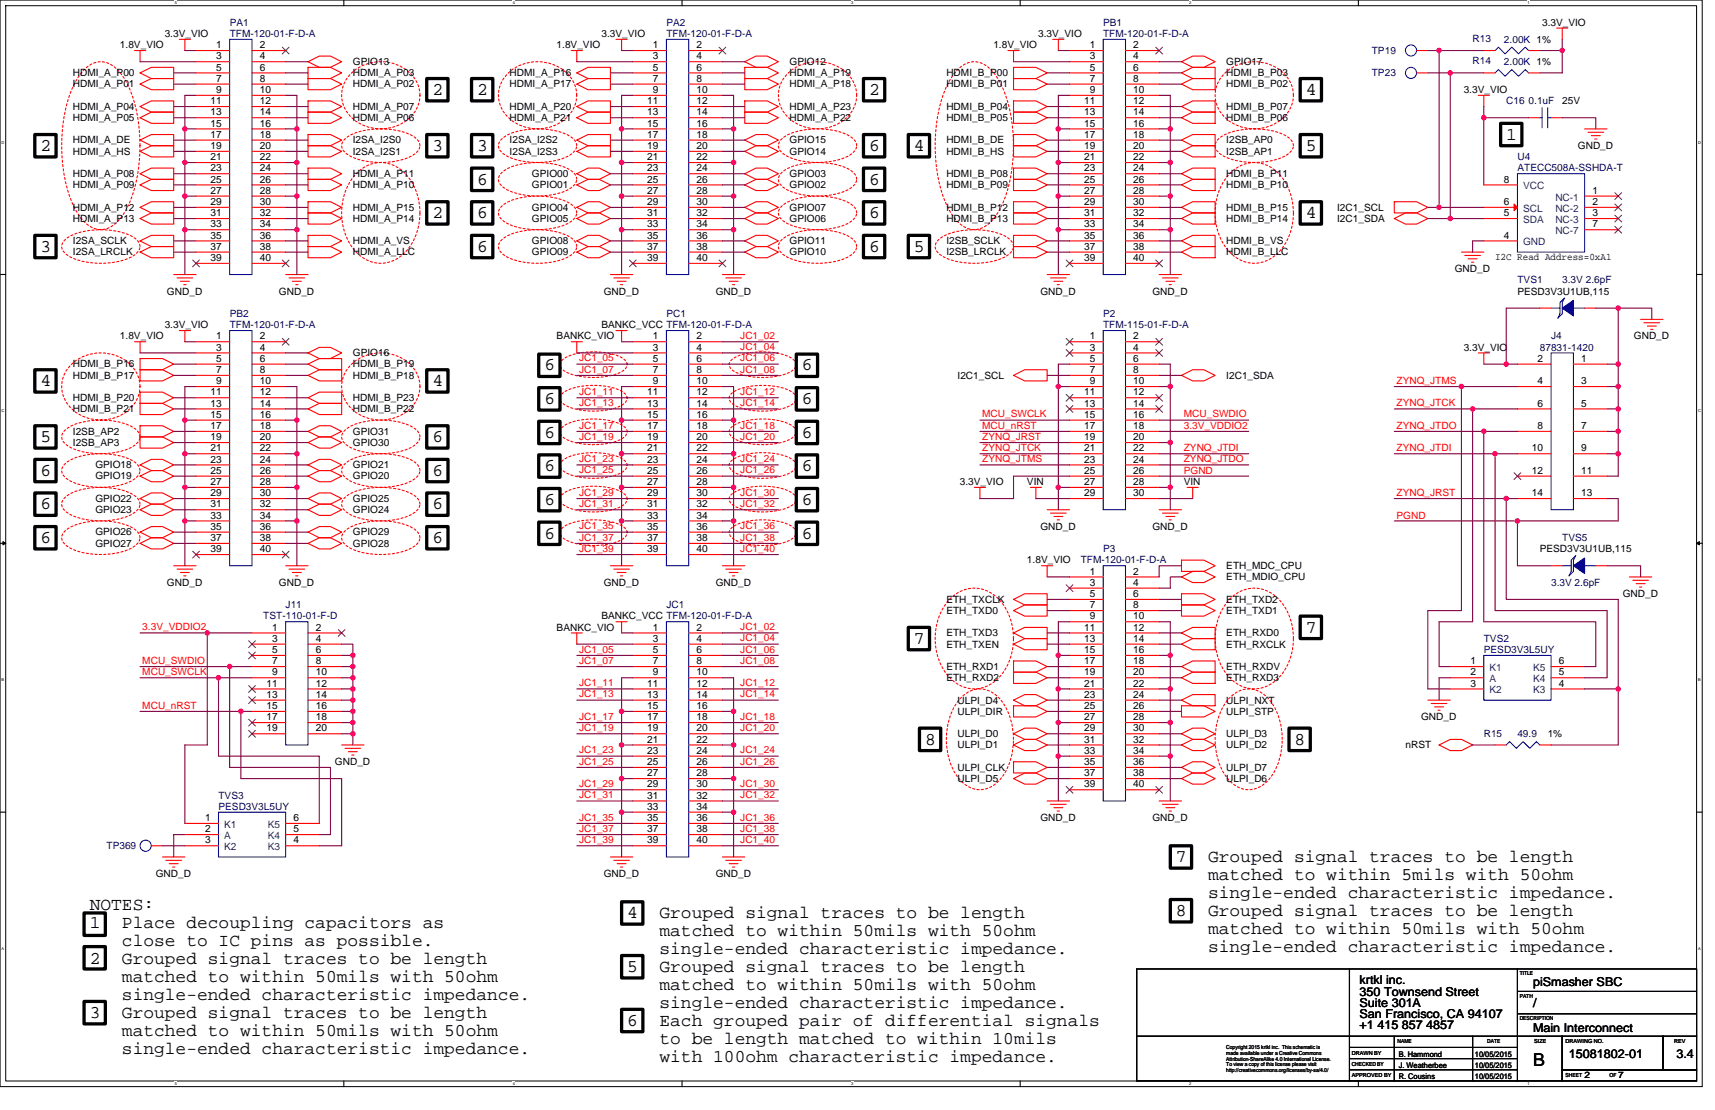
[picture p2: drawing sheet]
<svg xmlns="http://www.w3.org/2000/svg" width="432mm" height="279mm" viewBox="0 0 432 279" stroke-linecap="round" stroke-linejoin="round" font-family="sans-serif">
<defs><g id="words">
<g font-size="4.5">
<text x="108.9" y="23.9">2</text>
<text x="120.1" y="23.9">2</text>
<text x="218.8" y="23.9">2</text>
<text x="328.8" y="23.9">4</text>
<text x="379.2" y="35.2">1</text>
<text x="10.2" y="38">2</text>
<text x="108.9" y="38">3</text>
<text x="120.1" y="38">3</text>
<text x="218.8" y="38">6</text>
<text x="230.1" y="38">4</text>
<text x="328.8" y="38">5</text>
<text x="120.1" y="46.5">6</text>
<text x="218.8" y="46.5">6</text>
<text x="108.9" y="54.9">2</text>
<text x="120.1" y="54.9">6</text>
<text x="218.8" y="54.9">6</text>
<text x="328.8" y="54.9">4</text>
<text x="10.2" y="63.4">3</text>
<text x="120.1" y="63.4">6</text>
<text x="218.8" y="63.4">6</text>
<text x="230.1" y="63.4">5</text>
<text x="137.1" y="93.3">6</text>
<text x="201.9" y="93.3">6</text>
<text x="10.2" y="97.2">4</text>
<text x="108.9" y="97.2">4</text>
<text x="137.1" y="101.7">6</text>
<text x="201.9" y="101.7">6</text>
<text x="10.2" y="111.3">5</text>
<text x="108.9" y="111.3">6</text>
<text x="137.1" y="110.2">6</text>
<text x="201.9" y="110.2">6</text>
<text x="10.2" y="119.8">6</text>
<text x="108.9" y="119.8">6</text>
<text x="137.1" y="118.6">6</text>
<text x="201.9" y="118.6">6</text>
<text x="10.2" y="128.2">6</text>
<text x="108.9" y="128.2">6</text>
<text x="137.1" y="127.1">6</text>
<text x="201.9" y="127.1">6</text>
<text x="10.2" y="136.7">6</text>
<text x="108.9" y="136.7">6</text>
<text x="137.1" y="135.5">6</text>
<text x="201.9" y="135.5">6</text>
<text x="328.8" y="159.2">7</text>
<text x="230.1" y="162">7</text>
<text x="232.9" y="187.4">8</text>
<text x="325.9" y="187.4">8</text>
<text x="296.1" y="217">7</text>
<text x="304.2" y="217">Grouped signal traces to be length</text>
<text x="304.2" y="221.5">matched to within 5mils with 50ohm</text>
<text x="304.2" y="226.1">single-ended characteristic impedance.</text>
<text x="22.6" y="229.1">NOTES:</text>
<text x="22.6" y="233.7">1</text>
<text x="30.7" y="233.7">Place decoupling capacitors as</text>
<text x="157.9" y="231.1">4</text>
<text x="166" y="231.1">Grouped signal traces to be length</text>
<text x="296.1" y="230.6">8</text>
<text x="304.2" y="230.6">Grouped signal traces to be length</text>
<text x="30.7" y="238.2">close to IC pins as possible.</text>
<text x="166" y="235.6">matched to within 50mils with 50ohm</text>
<text x="304.2" y="235.1">matched to within 50mils with 50ohm</text>
<text x="304.2" y="239.6">single-ended characteristic impedance.</text>
<text x="22.6" y="242.7">2</text>
<text x="30.7" y="242.7">Grouped signal traces to be length</text>
<text x="157.9" y="244.7">5</text>
<text x="166" y="240.2">single-ended characteristic impedance.</text>
<text x="166" y="244.7">Grouped signal traces to be length</text>
<text x="30.7" y="247.2">matched to within 50mils with 50ohm</text>
<text x="30.7" y="251.7">single-ended characteristic impedance.</text>
<text x="166" y="249.2">matched to within 50mils with 50ohm</text>
<text x="22.6" y="256.2">3</text>
<text x="30.7" y="256.2">Grouped signal traces to be length</text>
<text x="166" y="253.7">single-ended characteristic impedance.</text>
<text x="30.7" y="260.7">matched to within 50mils with 50ohm</text>
<text x="157.9" y="258.2">6</text>
<text x="166" y="258.2">Each grouped pair of differential signals</text>
<text x="166" y="262.7">to be length matched to within 10mils</text>
<text x="30.7" y="265.2">single-ended characteristic impedance.</text>
<text x="166" y="267.2">with 100ohm characteristic impedance.</text>
<text x="386" y="268.2">B</text>
</g>
<g font-size="3.1">
<text x="342.3" y="247.8">krtkl inc.</text>
<text x="342.3" y="250.6">350 Townsend Street</text>
<text x="386" y="248.1">piSmasher SBC</text>
<text x="342.3" y="253.4">Suite 301A</text>
<text x="342.3" y="256.3">San Francisco, CA 94107</text>
<text x="386" y="253.4">/</text>
<text x="342.3" y="259.1">+1 415 857 4857</text>
<text x="386" y="259.7">Main Interconnect</text>
<text x="395" y="266.4">15081802-01</text>
<text x="422.1" y="266.4">3.4</text>
</g>
<g font-size="2.5">
<text x="41.5" y="9.3">3.3V_VIO</text>
<text x="151.4" y="9.3">3.3V_VIO</text>
<text x="261.4" y="9.3">3.3V_VIO</text>
<text x="388.3" y="6.5">3.3V_VIO</text>
<text x="30.2" y="12.1">1.8V_VIO</text>
<text x="54.4" y="12.1">1</text>
<text x="54.4" y="14.9">3</text>
<text x="54.4" y="17.8">5</text>
<text x="65.4" y="12.1">2</text>
<text x="65.4" y="14.9">4</text>
<text x="65.4" y="17.8">6</text>
<text x="88.8" y="16.4">GPIO13</text>
<text x="140.1" y="12.1">1.8V_VIO</text>
<text x="164.4" y="12.1">1</text>
<text x="164.4" y="14.9">3</text>
<text x="164.4" y="17.8">5</text>
<text x="175.4" y="12.1">2</text>
<text x="175.4" y="14.9">4</text>
<text x="175.4" y="17.8">6</text>
<text x="198.8" y="16.4">GPIO12</text>
<text x="250.1" y="12.1">1.8V_VIO</text>
<text x="274.4" y="12.1">1</text>
<text x="274.4" y="14.9">3</text>
<text x="274.4" y="17.8">5</text>
<text x="285.3" y="12.1">2</text>
<text x="285.3" y="14.9">4</text>
<text x="285.3" y="17.8">6</text>
<text x="308.8" y="16.4">GPIO17</text>
<text x="18.4" y="19.2">HDMI_A_P00</text>
<text x="18.4" y="22">HDMI_A_P01</text>
<text x="54.4" y="20.6">7</text>
<text x="54.4" y="23.4">9</text>
<text x="65.4" y="20.6">8</text>
<text x="65.4" y="23.4">10</text>
<text x="88.8" y="19.2">HDMI_A_P03</text>
<text x="88.8" y="22">HDMI_A_P02</text>
<text x="128.3" y="19.2">HDMI_A_P16</text>
<text x="128.3" y="22">HDMI_A_P17</text>
<text x="164.4" y="20.6">7</text>
<text x="164.4" y="23.4">9</text>
<text x="175.4" y="20.6">8</text>
<text x="175.4" y="23.4">10</text>
<text x="198.8" y="19.2">HDMI_A_P19</text>
<text x="198.8" y="22">HDMI_A_P18</text>
<text x="238.3" y="19.2">HDMI_B_P00</text>
<text x="238.3" y="22">HDMI_B_P01</text>
<text x="274.4" y="20.6">7</text>
<text x="274.4" y="23.4">9</text>
<text x="285.3" y="20.6">8</text>
<text x="285.3" y="23.4">10</text>
<text x="308.8" y="22">HDMI_B_P02</text>
<text x="308.8" y="19.2">HDMI_B_P03</text>
<text x="368.5" y="23.4">3.3V_VIO</text>
<text x="18.4" y="27.6">HDMI_A_P04</text>
<text x="53" y="26.2">11</text>
<text x="53" y="29">13</text>
<text x="65.4" y="26.2">12</text>
<text x="65.4" y="29">14</text>
<text x="88.8" y="27.6">HDMI_A_P07</text>
<text x="128.3" y="27.6">HDMI_A_P20</text>
<text x="163" y="26.2">11</text>
<text x="163" y="29">13</text>
<text x="175.4" y="26.2">12</text>
<text x="175.4" y="29">14</text>
<text x="198.8" y="27.6">HDMI_A_P23</text>
<text x="238.3" y="27.6">HDMI_B_P04</text>
<text x="272.9" y="26.2">11</text>
<text x="272.9" y="29">13</text>
<text x="285.3" y="26.2">12</text>
<text x="285.3" y="29">14</text>
<text x="308.8" y="27.6">HDMI_B_P07</text>
<text x="393.3" y="26.2">25V</text>
<text x="18.4" y="30.5">HDMI_A_P05</text>
<text x="53" y="31.9">15</text>
<text x="53" y="34.7">17</text>
<text x="65.4" y="31.9">16</text>
<text x="65.4" y="34.7">18</text>
<text x="88.8" y="30.5">HDMI_A_P06</text>
<text x="128.3" y="30.5">HDMI_A_P21</text>
<text x="163" y="31.9">15</text>
<text x="163" y="34.7">17</text>
<text x="175.4" y="31.9">16</text>
<text x="175.4" y="34.7">18</text>
<text x="198.8" y="30.5">HDMI_A_P22</text>
<text x="238.3" y="30.5">HDMI_B_P05</text>
<text x="272.9" y="31.9">15</text>
<text x="272.9" y="34.7">17</text>
<text x="285.3" y="31.9">16</text>
<text x="285.3" y="34.7">18</text>
<text x="308.8" y="30.5">HDMI_B_P06</text>
<text x="18.4" y="36.1">HDMI_A_DE</text>
<text x="18.4" y="38.9">HDMI_A_HS</text>
<text x="53" y="37.5">19</text>
<text x="53" y="40.3">21</text>
<text x="65.4" y="37.5">20</text>
<text x="65.4" y="40.3">22</text>
<text x="88.8" y="36.1">I2SA_I2S0</text>
<text x="88.8" y="38.9">I2SA_I2S1</text>
<text x="128.3" y="36.1">I2SA_I2S2</text>
<text x="128.3" y="38.9">I2SA_I2S3</text>
<text x="163" y="37.5">19</text>
<text x="163" y="40.3">21</text>
<text x="175.4" y="37.5">20</text>
<text x="175.4" y="40.3">22</text>
<text x="198.8" y="38.9">GPIO14</text>
<text x="198.8" y="36.1">GPIO15</text>
<text x="238.3" y="36.1">HDMI_B_DE</text>
<text x="238.3" y="38.9">HDMI_B_HS</text>
<text x="272.9" y="37.5">19</text>
<text x="272.9" y="40.3">21</text>
<text x="285.3" y="37.5">20</text>
<text x="285.3" y="40.3">22</text>
<text x="308.8" y="38.9">I2SB_AP1</text>
<text x="308.8" y="36.1">I2SB_AP0</text>
<text x="397.3" y="37.5">GND_D</text>
<text x="18.4" y="44.6">HDMI_A_P08</text>
<text x="18.4" y="47.4">HDMI_A_P09</text>
<text x="53" y="43.1">23</text>
<text x="53" y="46">25</text>
<text x="65.4" y="43.1">24</text>
<text x="65.4" y="46">26</text>
<text x="88.8" y="47.4">HDMI_A_P10</text>
<text x="88.8" y="44.6">HDMI_A_P11</text>
<text x="133.9" y="47.4">GPIO01</text>
<text x="133.9" y="44.6">GPIO00</text>
<text x="163" y="43.1">23</text>
<text x="163" y="46">25</text>
<text x="175.4" y="43.1">24</text>
<text x="175.4" y="46">26</text>
<text x="198.8" y="47.4">GPIO02</text>
<text x="198.8" y="44.6">GPIO03</text>
<text x="238.3" y="44.6">HDMI_B_P08</text>
<text x="238.3" y="47.4">HDMI_B_P09</text>
<text x="272.9" y="43.1">23</text>
<text x="272.9" y="46">25</text>
<text x="285.3" y="43.1">24</text>
<text x="285.3" y="46">26</text>
<text x="308.8" y="47.4">HDMI_B_P10</text>
<text x="308.8" y="44.6">HDMI_B_P11</text>
<text x="378.7" y="46">8</text>
<text x="18.4" y="53">HDMI_A_P12</text>
<text x="53" y="48.8">27</text>
<text x="53" y="51.6">29</text>
<text x="65.4" y="48.8">28</text>
<text x="65.4" y="51.6">30</text>
<text x="88.8" y="53">HDMI_A_P15</text>
<text x="133.9" y="53">GPIO04</text>
<text x="163" y="48.8">27</text>
<text x="163" y="51.6">29</text>
<text x="175.4" y="48.8">28</text>
<text x="175.4" y="51.6">30</text>
<text x="198.8" y="53">GPIO07</text>
<text x="238.3" y="53">HDMI_B_P12</text>
<text x="272.9" y="48.8">27</text>
<text x="272.9" y="51.6">29</text>
<text x="285.3" y="48.8">28</text>
<text x="285.3" y="51.6">30</text>
<text x="308.8" y="53">HDMI_B_P15</text>
<text x="336.7" y="53">I2C1_SCL</text>
<text x="378.7" y="51.6">6</text>
<text x="400.9" y="48.8">1</text>
<text x="400.9" y="51.6">2</text>
<text x="18.4" y="55.8">HDMI_A_P13</text>
<text x="53" y="54.4">31</text>
<text x="53" y="57.2">33</text>
<text x="65.4" y="54.4">32</text>
<text x="65.4" y="57.2">34</text>
<text x="88.8" y="55.8">HDMI_A_P14</text>
<text x="133.9" y="55.8">GPIO05</text>
<text x="163" y="54.4">31</text>
<text x="163" y="57.2">33</text>
<text x="175.4" y="54.4">32</text>
<text x="175.4" y="57.2">34</text>
<text x="198.8" y="55.8">GPIO06</text>
<text x="238.3" y="55.8">HDMI_B_P13</text>
<text x="272.9" y="54.4">31</text>
<text x="272.9" y="57.2">33</text>
<text x="285.3" y="54.4">32</text>
<text x="285.3" y="57.2">34</text>
<text x="308.8" y="55.8">HDMI_B_P14</text>
<text x="336.7" y="55.8">I2C1_SDA</text>
<text x="378.7" y="54.4">5</text>
<text x="400.9" y="54.4">3</text>
<text x="400.9" y="57.2">7</text>
<text x="18.4" y="64.3">I2SA_LRCLK</text>
<text x="18.4" y="61.5">I2SA_SCLK</text>
<text x="53" y="60">35</text>
<text x="53" y="62.9">37</text>
<text x="53" y="65.7">39</text>
<text x="65.4" y="60">36</text>
<text x="65.4" y="62.9">38</text>
<text x="65.4" y="65.7">40</text>
<text x="88.8" y="61.5">HDMI_A_VS</text>
<text x="88.8" y="64.3">HDMI_A_LLC</text>
<text x="133.9" y="64.3">GPIO09</text>
<text x="133.9" y="61.5">GPIO08</text>
<text x="163" y="60">35</text>
<text x="163" y="62.9">37</text>
<text x="163" y="65.7">39</text>
<text x="175.4" y="60">36</text>
<text x="175.4" y="62.9">38</text>
<text x="175.4" y="65.7">40</text>
<text x="198.8" y="64.3">GPIO10</text>
<text x="198.8" y="61.5">GPIO11</text>
<text x="238.3" y="61.5">I2SB_SCLK</text>
<text x="238.3" y="64.3">I2SB_LRCLK</text>
<text x="272.9" y="60">35</text>
<text x="272.9" y="62.9">37</text>
<text x="272.9" y="65.7">39</text>
<text x="285.3" y="60">36</text>
<text x="285.3" y="62.9">38</text>
<text x="285.3" y="65.7">40</text>
<text x="308.8" y="64.3">HDMI_B_LLC</text>
<text x="308.8" y="61.5">HDMI_B_VS</text>
<text x="376.4" y="65.4">I2C Read Address=0xA1</text>
<text x="378.7" y="60">4</text>
<text x="366.3" y="68.5">GND_D</text>
<text x="42" y="74.2">GND_D</text>
<text x="70.2" y="74.2">GND_D</text>
<text x="152" y="74.2">GND_D</text>
<text x="180.2" y="74.2">GND_D</text>
<text x="262" y="74.2">GND_D</text>
<text x="290.2" y="74.2">GND_D</text>
<text x="382.1" y="74.2">PESD3V3U1UB,115</text>
<text x="41.5" y="82.6">3.3V_VIO</text>
<text x="151.4" y="82.6">BANKC_VCC TFM-120-01-F-D-A</text>
<text x="30.2" y="85.4">1.8V_VIO</text>
<text x="54.4" y="85.4">1</text>
<text x="54.4" y="88.2">3</text>
<text x="65.4" y="85.4">2</text>
<text x="65.4" y="88.2">4</text>
<text x="88.8" y="89.7">GPIO16</text>
<text x="140.1" y="85.4">BANKC_VIO</text>
<text x="164.4" y="85.4">1</text>
<text x="164.4" y="88.2">3</text>
<text x="175.4" y="85.4">2</text>
<text x="175.4" y="88.2">4</text>
<text x="274.4" y="85.4">1</text>
<text x="274.4" y="88.2">3</text>
<text x="285.3" y="85.4">2</text>
<text x="285.3" y="88.2">4</text>
<text x="368.5" y="88.3">3.3V_VIO</text>
<text x="411.4" y="85.4">GND_D</text>
<text x="18.4" y="92.5">HDMI_B_P16</text>
<text x="18.4" y="95.3">HDMI_B_P17</text>
<text x="54.4" y="91.1">5</text>
<text x="54.4" y="93.9">7</text>
<text x="65.4" y="91.1">6</text>
<text x="65.4" y="93.9">8</text>
<text x="88.8" y="95.3">HDMI_B_P18</text>
<text x="88.8" y="92.5">HDMI_B_P19</text>
<text x="164.4" y="91.1">5</text>
<text x="164.4" y="93.9">7</text>
<text x="175.4" y="91.1">6</text>
<text x="175.4" y="93.9">8</text>
<text x="241.1" y="95.3">I2C1_SCL</text>
<text x="274.4" y="91.1">5</text>
<text x="274.4" y="93.9">7</text>
<text x="285.3" y="91.1">6</text>
<text x="285.3" y="93.9">8</text>
<text x="308.8" y="95.3">I2C1_SDA</text>
<text x="387.1" y="91.1">2</text>
<text x="398.1" y="91.1">1</text>
<text x="18.4" y="100.9">HDMI_B_P20</text>
<text x="53" y="99.5">11</text>
<text x="54.4" y="96.7">9</text>
<text x="65.4" y="96.7">10</text>
<text x="65.4" y="99.5">12</text>
<text x="88.8" y="100.9">HDMI_B_P23</text>
<text x="163" y="99.5">11</text>
<text x="164.4" y="96.7">9</text>
<text x="175.4" y="96.7">10</text>
<text x="175.4" y="99.5">12</text>
<text x="272.9" y="99.5">11</text>
<text x="274.4" y="96.7">9</text>
<text x="285.3" y="96.7">10</text>
<text x="285.3" y="99.5">12</text>
<text x="387.1" y="96.7">4</text>
<text x="398.1" y="96.7">3</text>
<text x="18.4" y="103.8">HDMI_B_P21</text>
<text x="53" y="102.3">13</text>
<text x="53" y="105.2">15</text>
<text x="53" y="108">17</text>
<text x="65.4" y="102.3">14</text>
<text x="65.4" y="105.2">16</text>
<text x="65.4" y="108">18</text>
<text x="88.8" y="103.8">HDMI_B_P22</text>
<text x="163" y="102.3">13</text>
<text x="163" y="105.2">15</text>
<text x="163" y="108">17</text>
<text x="175.4" y="102.3">14</text>
<text x="175.4" y="105.2">16</text>
<text x="175.4" y="108">18</text>
<text x="272.9" y="102.3">13</text>
<text x="272.9" y="105.2">15</text>
<text x="272.9" y="108">17</text>
<text x="285.3" y="102.3">14</text>
<text x="285.3" y="105.2">16</text>
<text x="285.3" y="108">18</text>
<text x="387.1" y="102.3">6</text>
<text x="387.1" y="108">8</text>
<text x="398.1" y="102.3">5</text>
<text x="398.1" y="108">7</text>
<text x="18.4" y="109.4">I2SB_AP2</text>
<text x="18.4" y="112.2">I2SB_AP3</text>
<text x="53" y="110.8">19</text>
<text x="53" y="113.6">21</text>
<text x="65.4" y="110.8">20</text>
<text x="65.4" y="113.6">22</text>
<text x="88.8" y="112.2">GPIO30</text>
<text x="88.8" y="109.4">GPIO31</text>
<text x="163" y="110.8">19</text>
<text x="163" y="113.6">21</text>
<text x="175.4" y="110.8">20</text>
<text x="175.4" y="113.6">22</text>
<text x="272.9" y="110.8">19</text>
<text x="272.9" y="113.6">21</text>
<text x="285.3" y="110.8">20</text>
<text x="285.3" y="113.6">22</text>
<text x="385.7" y="113.6">10</text>
<text x="398.1" y="113.6">9</text>
<text x="24" y="117.9">GPIO18</text>
<text x="53" y="116.4">23</text>
<text x="53" y="119.3">25</text>
<text x="65.4" y="116.4">24</text>
<text x="65.4" y="119.3">26</text>
<text x="88.8" y="117.9">GPIO21</text>
<text x="163" y="116.4">23</text>
<text x="163" y="119.3">25</text>
<text x="175.4" y="116.4">24</text>
<text x="175.4" y="119.3">26</text>
<text x="272.9" y="116.4">23</text>
<text x="272.9" y="119.3">25</text>
<text x="285.3" y="116.4">24</text>
<text x="285.3" y="119.3">26</text>
<text x="385.7" y="119.3">12</text>
<text x="398.1" y="119.3">11</text>
<text x="24" y="120.7">GPIO19</text>
<text x="53" y="122.1">27</text>
<text x="53" y="124.9">29</text>
<text x="65.4" y="122.1">28</text>
<text x="65.4" y="124.9">30</text>
<text x="88.8" y="120.7">GPIO20</text>
<text x="163" y="122.1">27</text>
<text x="163" y="124.9">29</text>
<text x="175.4" y="122.1">28</text>
<text x="175.4" y="124.9">30</text>
<text x="241.7" y="122.1">3.3V_VIO</text>
<text x="258.6" y="122.1">VIN</text>
<text x="272.9" y="122.1">27</text>
<text x="272.9" y="124.9">29</text>
<text x="285.3" y="122.1">28</text>
<text x="285.3" y="124.9">30</text>
<text x="298" y="122.1">VIN</text>
<text x="385.7" y="124.9">14</text>
<text x="398.1" y="124.9">13</text>
<text x="24" y="129.1">GPIO23</text>
<text x="24" y="126.3">GPIO22</text>
<text x="53" y="127.7">31</text>
<text x="53" y="130.5">33</text>
<text x="65.4" y="127.7">32</text>
<text x="65.4" y="130.5">34</text>
<text x="88.8" y="129.1">GPIO24</text>
<text x="88.8" y="126.3">GPIO25</text>
<text x="163" y="127.7">31</text>
<text x="163" y="130.5">33</text>
<text x="175.4" y="127.7">32</text>
<text x="175.4" y="130.5">34</text>
<text x="24" y="137.6">GPIO27</text>
<text x="24" y="134.8">GPIO26</text>
<text x="53" y="133.3">35</text>
<text x="53" y="136.2">37</text>
<text x="65.4" y="133.3">36</text>
<text x="65.4" y="136.2">38</text>
<text x="88.8" y="137.6">GPIO28</text>
<text x="88.8" y="134.8">GPIO29</text>
<text x="163" y="133.3">35</text>
<text x="163" y="136.2">37</text>
<text x="175.4" y="133.3">36</text>
<text x="175.4" y="136.2">38</text>
<text x="262" y="133.4">GND_D</text>
<text x="290.2" y="133.4">GND_D</text>
<text x="53" y="139">39</text>
<text x="65.4" y="139">40</text>
<text x="163" y="139">39</text>
<text x="175.4" y="139">40</text>
<text x="258.6" y="141.8">1.8V_VIO</text>
<text x="308.8" y="143.2">ETH_MDC_CPU</text>
<text x="387.7" y="139">PESD3V3U1UB,115</text>
<text x="42" y="147.5">GND_D</text>
<text x="70.2" y="147.5">GND_D</text>
<text x="152" y="147.5">GND_D</text>
<text x="180.2" y="147.5">GND_D</text>
<text x="274.4" y="144.6">1</text>
<text x="274.4" y="147.4">3</text>
<text x="285.3" y="144.6">2</text>
<text x="285.3" y="147.4">4</text>
<text x="308.8" y="146.1">ETH_MDIO_CPU</text>
<text x="151.4" y="155.9">BANKC_VCC TFM-120-01-F-D-A</text>
<text x="238.3" y="154.5">ETH_TXD0</text>
<text x="238.3" y="151.7">ETH_TXCLK</text>
<text x="274.4" y="150.3">5</text>
<text x="274.4" y="153.1">7</text>
<text x="274.4" y="155.9">9</text>
<text x="285.3" y="150.3">6</text>
<text x="285.3" y="153.1">8</text>
<text x="285.3" y="155.9">10</text>
<text x="308.8" y="151.7">ETH_TXD2</text>
<text x="308.8" y="154.5">ETH_TXD1</text>
<text x="408.6" y="150.3">GND_D</text>
<text x="68.5" y="158.7">1</text>
<text x="68.5" y="161.5">3</text>
<text x="79.5" y="158.7">2</text>
<text x="79.5" y="161.5">4</text>
<text x="140.1" y="158.7">BANKC_VIO</text>
<text x="164.4" y="158.7">1</text>
<text x="164.4" y="161.5">3</text>
<text x="175.4" y="158.7">2</text>
<text x="175.4" y="161.5">4</text>
<text x="238.3" y="160.2">ETH_TXD3</text>
<text x="272.9" y="158.7">11</text>
<text x="272.9" y="161.5">13</text>
<text x="285.3" y="158.7">12</text>
<text x="285.3" y="161.5">14</text>
<text x="308.8" y="160.2">ETH_RXD0</text>
<text x="68.5" y="164.4">5</text>
<text x="68.5" y="167.2">7</text>
<text x="79.5" y="164.4">6</text>
<text x="79.5" y="167.2">8</text>
<text x="164.4" y="164.4">5</text>
<text x="164.4" y="167.2">7</text>
<text x="175.4" y="164.4">6</text>
<text x="175.4" y="167.2">8</text>
<text x="238.3" y="163">ETH_TXEN</text>
<text x="272.9" y="164.4">15</text>
<text x="272.9" y="167.2">17</text>
<text x="285.3" y="164.4">16</text>
<text x="285.3" y="167.2">18</text>
<text x="308.8" y="163">ETH_RXCLK</text>
<text x="370.2" y="167.2">1</text>
<text x="392.5" y="167.2">6</text>
<text x="67.1" y="172.8">11</text>
<text x="68.5" y="170">9</text>
<text x="79.5" y="170">10</text>
<text x="79.5" y="172.8">12</text>
<text x="163" y="172.8">11</text>
<text x="164.4" y="170">9</text>
<text x="175.4" y="170">10</text>
<text x="175.4" y="172.8">12</text>
<text x="238.3" y="171.4">ETH_RXD2</text>
<text x="238.3" y="168.6">ETH_RXD1</text>
<text x="272.9" y="170">19</text>
<text x="272.9" y="172.8">21</text>
<text x="285.3" y="170">20</text>
<text x="285.3" y="172.8">22</text>
<text x="308.8" y="171.4">ETH_RXD3</text>
<text x="308.8" y="168.6">ETH_RXDV</text>
<text x="370.2" y="170">2</text>
<text x="370.2" y="172.8">3</text>
<text x="392.5" y="172.8">4</text>
<text x="392.5" y="170">5</text>
<text x="67.1" y="175.6">13</text>
<text x="67.1" y="178.5">15</text>
<text x="79.5" y="175.6">14</text>
<text x="79.5" y="178.5">16</text>
<text x="163" y="175.6">13</text>
<text x="163" y="178.5">15</text>
<text x="175.4" y="175.6">14</text>
<text x="175.4" y="178.5">16</text>
<text x="241.1" y="177.1">ULPI_D4</text>
<text x="241.1" y="179.9">ULPI_DIR</text>
<text x="272.9" y="175.6">23</text>
<text x="272.9" y="178.5">25</text>
<text x="285.3" y="175.6">24</text>
<text x="285.3" y="178.5">26</text>
<text x="308.8" y="179.9">ULPI_STP</text>
<text x="308.8" y="177.1">ULPI_NXT</text>
<text x="67.1" y="181.3">17</text>
<text x="67.1" y="184.1">19</text>
<text x="79.5" y="181.3">18</text>
<text x="79.5" y="184.1">20</text>
<text x="163" y="181.3">17</text>
<text x="163" y="184.1">19</text>
<text x="175.4" y="181.3">18</text>
<text x="175.4" y="184.1">20</text>
<text x="241.1" y="185.5">ULPI_D0</text>
<text x="272.9" y="181.3">27</text>
<text x="272.9" y="184.1">29</text>
<text x="285.3" y="181.3">28</text>
<text x="285.3" y="184.1">30</text>
<text x="308.8" y="185.5">ULPI_D3</text>
<text x="357.8" y="181.3">GND_D</text>
<text x="389.7" y="185.5">1%</text>
<text x="163" y="186.9">21</text>
<text x="163" y="189.7">23</text>
<text x="175.4" y="186.9">22</text>
<text x="175.4" y="189.7">24</text>
<text x="241.1" y="188.4">ULPI_D1</text>
<text x="272.9" y="186.9">31</text>
<text x="272.9" y="189.7">33</text>
<text x="285.3" y="186.9">32</text>
<text x="285.3" y="189.7">34</text>
<text x="308.8" y="188.4">ULPI_D2</text>
<text x="353.9" y="188.4">nRST</text>
<text x="84.3" y="192.6">GND_D</text>
<text x="163" y="192.6">25</text>
<text x="163" y="195.4">27</text>
<text x="175.4" y="192.6">26</text>
<text x="175.4" y="195.4">28</text>
<text x="241.1" y="196.8">ULPI_D5</text>
<text x="241.1" y="194">ULPI_CLK</text>
<text x="272.9" y="192.6">35</text>
<text x="272.9" y="195.4">37</text>
<text x="285.3" y="192.6">36</text>
<text x="285.3" y="195.4">38</text>
<text x="308.8" y="196.8">ULPI_D6</text>
<text x="308.8" y="194">ULPI_D7</text>
<text x="163" y="198.2">29</text>
<text x="163" y="201">31</text>
<text x="163" y="203.8">33</text>
<text x="175.4" y="198.2">30</text>
<text x="175.4" y="201">32</text>
<text x="175.4" y="203.8">34</text>
<text x="272.9" y="198.2">39</text>
<text x="285.3" y="198.2">40</text>
<text x="51.6" y="206.7">1</text>
<text x="51.6" y="209.5">2</text>
<text x="73.9" y="209.5">5</text>
<text x="73.9" y="206.7">6</text>
<text x="163" y="206.7">35</text>
<text x="163" y="209.5">37</text>
<text x="175.4" y="206.7">36</text>
<text x="175.4" y="209.5">38</text>
<text x="262" y="206.7">GND_D</text>
<text x="290.2" y="206.7">GND_D</text>
<text x="51.6" y="212.3">3</text>
<text x="73.9" y="212.3">4</text>
<text x="163" y="212.3">39</text>
<text x="175.4" y="212.3">40</text>
<text x="39.2" y="220.8">GND_D</text>
<text x="152" y="220.8">GND_D</text>
<text x="180.2" y="220.8">GND_D</text>
</g>
<g font-size="2.5" fill="#000080">
<text x="57.8" y="6.5">PA1</text>
<text x="57.8" y="9.3">TFM-120-01-F-D-A</text>
<text x="167.8" y="6.5">PA2</text>
<text x="167.8" y="9.3">TFM-120-01-F-D-A</text>
<text x="277.7" y="6.5">PB1</text>
<text x="277.7" y="9.3">TFM-120-01-F-D-A</text>
<text x="370.8" y="10.5">R13</text>
<text x="378.7" y="10.7">2.00K 1%</text>
<text x="345.4" y="13.5">TP19</text>
<text x="370.8" y="16.1">R14</text>
<text x="378.7" y="16.4">2.00K 1%</text>
<text x="345.4" y="19.2">TP23</text>
<text x="379.2" y="26.2">C16 0.1uF</text>
<text x="382.1" y="40.3">U4</text>
<text x="382.1" y="43.2">ATECC508A-SSHDA-T</text>
<text x="382.1" y="71.4">TVS1</text>
<text x="393.3" y="71.4">3.3V 2.6pF</text>
<text x="57.8" y="79.8">PB2</text>
<text x="57.8" y="82.6">TFM-120-01-F-D-A</text>
<text x="167.8" y="79.8">PC1</text>
<text x="277.7" y="79.8">P2</text>
<text x="277.7" y="82.6">TFM-115-01-F-D-A</text>
<text x="387.7" y="88.3">87831-1420</text>
<text x="390.5" y="85.4">J4</text>
<text x="393.3" y="136.2">TVS5</text>
<text x="272.1" y="141.8">TFM-120-01-F-D-A</text>
<text x="277.7" y="139">P3</text>
<text x="390.5" y="147.5">3.3V 2.6pF</text>
<text x="66.3" y="155.9">TST-110-01-F-D</text>
<text x="71.9" y="153.1">J11</text>
<text x="167.8" y="153.1">JC1</text>
<text x="373.6" y="161.6">TVS2</text>
<text x="373.6" y="164.4">PESD3V3L5UY</text>
<text x="373.6" y="185.5">R15</text>
<text x="382.1" y="185.5">49.9</text>
<text x="55" y="201">TVS3</text>
<text x="55" y="203.9">PESD3V3L5UY</text>
<text x="26.8" y="213.7">TP369</text>
</g>
<g font-size="2.5" fill="#004080">
<text x="383.5" y="47.7">VCC</text>
<text x="383.5" y="53.3">SCL</text>
<text x="391.6" y="50.5">NC-1</text>
<text x="391.6" y="53.3">NC-2</text>
<text x="383.5" y="56.2">SDA</text>
<text x="391.6" y="56.2">NC-3</text>
<text x="391.6" y="59">NC-7</text>
<text x="383.5" y="61.8">GND</text>
<text x="375" y="168.9">K1</text>
<text x="375" y="171.7">A</text>
<text x="386" y="171.7">K4</text>
<text x="386" y="168.9">K5</text>
<text x="375" y="174.6">K2</text>
<text x="386" y="174.6">K3</text>
<text x="56.4" y="208.4">K1</text>
<text x="67.4" y="208.4">K5</text>
<text x="56.4" y="211.2">A</text>
<text x="56.4" y="214">K2</text>
<text x="67.4" y="214">K3</text>
<text x="67.4" y="211.2">K4</text>
</g>
<g font-size="2.5" fill="#f00">
<text x="186.4" y="85.3">JC1_02</text>
<text x="186.4" y="88.2">JC1_04</text>
<text x="145.8" y="91">JC1_05</text>
<text x="145.8" y="93.8">JC1_07</text>
<text x="186.4" y="91">JC1_06</text>
<text x="186.4" y="93.8">JC1_08</text>
<text x="145.8" y="99.4">JC1_11</text>
<text x="186.4" y="99.4">JC1_12</text>
<text x="351.6" y="96.6">ZYNQ_JTMS</text>
<text x="145.8" y="102.3">JC1_13</text>
<text x="145.8" y="107.9">JC1_17</text>
<text x="186.4" y="102.3">JC1_14</text>
<text x="186.4" y="107.9">JC1_18</text>
<text x="247.3" y="107.9">MCU_nRST</text>
<text x="247.3" y="105.1">MCU_SWCLK</text>
<text x="298" y="107.9">3.3V_VDDIO2</text>
<text x="298" y="105.1">MCU_SWDIO</text>
<text x="351.6" y="102.3">ZYNQ_JTCK</text>
<text x="351.6" y="107.9">ZYNQ_JTDO</text>
<text x="145.8" y="110.7">JC1_19</text>
<text x="186.4" y="110.7">JC1_20</text>
<text x="247.3" y="113.5">ZYNQ_JTCK</text>
<text x="247.3" y="110.7">ZYNQ_JRST</text>
<text x="298" y="113.5">ZYNQ_JTDI</text>
<text x="351.6" y="113.5">ZYNQ_JTDI</text>
<text x="145.8" y="116.4">JC1_23</text>
<text x="145.8" y="119.2">JC1_25</text>
<text x="186.4" y="116.4">JC1_24</text>
<text x="186.4" y="119.2">JC1_26</text>
<text x="247.3" y="116.4">ZYNQ_JTMS</text>
<text x="298" y="119.3">PGND</text>
<text x="298" y="116.4">ZYNQ_JTDO</text>
<text x="145.8" y="124.8">JC1_29</text>
<text x="186.4" y="124.8">JC1_30</text>
<text x="351.6" y="124.8">ZYNQ_JRST</text>
<text x="145.8" y="127.6">JC1_31</text>
<text x="186.4" y="127.6">JC1_32</text>
<text x="351.6" y="130.6">PGND</text>
<text x="145.8" y="133.3">JC1_35</text>
<text x="145.8" y="136.1">JC1_37</text>
<text x="186.4" y="133.3">JC1_36</text>
<text x="186.4" y="136.1">JC1_38</text>
<text x="145.8" y="138.9">JC1_39</text>
<text x="186.4" y="138.9">JC1_40</text>
<text x="35.8" y="158.6">3.3V_VDDIO2</text>
<text x="186.4" y="158.6">JC1_02</text>
<text x="186.4" y="161.5">JC1_04</text>
<text x="35.8" y="167.1">MCU_SWDIO</text>
<text x="145.8" y="164.3">JC1_05</text>
<text x="145.8" y="167.1">JC1_07</text>
<text x="186.4" y="164.3">JC1_06</text>
<text x="186.4" y="167.1">JC1_08</text>
<text x="35.8" y="169.9">MCU_SWCLK</text>
<text x="145.8" y="172.7">JC1_11</text>
<text x="186.4" y="172.7">JC1_12</text>
<text x="35.8" y="178.4">MCU_nRST</text>
<text x="145.8" y="175.6">JC1_13</text>
<text x="186.4" y="175.6">JC1_14</text>
<text x="145.8" y="181.2">JC1_17</text>
<text x="145.8" y="184">JC1_19</text>
<text x="186.4" y="181.2">JC1_18</text>
<text x="186.4" y="184">JC1_20</text>
<text x="145.8" y="189.7">JC1_23</text>
<text x="186.4" y="189.7">JC1_24</text>
<text x="145.8" y="192.5">JC1_25</text>
<text x="186.4" y="192.5">JC1_26</text>
<text x="145.8" y="198.1">JC1_29</text>
<text x="145.8" y="200.9">JC1_31</text>
<text x="186.4" y="198.1">JC1_30</text>
<text x="186.4" y="200.9">JC1_32</text>
<text x="145.8" y="206.6">JC1_35</text>
<text x="145.8" y="209.4">JC1_37</text>
<text x="186.4" y="206.6">JC1_36</text>
<text x="186.4" y="209.4">JC1_38</text>
<text x="145.8" y="212.2">JC1_39</text>
<text x="186.4" y="212.2">JC1_40</text>
</g>
<g font-size="2.2">
<text x="399" y="271.3">2</text>
<text x="407.4" y="271.3">7</text>
</g>
<g font-size="2">
<text x="352.2" y="268.8">J. Weatherbee</text>
<text x="352.2" y="266">B. Hammond</text>
<text x="371.3" y="266">10/05/2015</text>
<text x="371.3" y="268.8">10/05/2015</text>
<text x="352.2" y="271.6">R. Cousins</text>
<text x="371.3" y="271.6">10/05/2015</text>
</g>
<g font-size="1.4">
<text x="382.6" y="245.5">TITLE</text>
<text x="382.6" y="251.1">PATH</text>
<text x="382.6" y="256.7">DESCRIPTION</text>
<text x="351.9" y="262.7">NAME</text>
<text x="374.4" y="262.7">DATE</text>
<text x="386.3" y="262.7">SIZE</text>
<text x="394.2" y="262.7">DRAWING NO.</text>
<text x="421.5" y="262.7">REV</text>
<text x="308.8" y="264.1">Copyright 2015 krtkl inc. This schematic is</text>
<text x="308.8" y="265.5">made available under a Creative Commons</text>
<text x="308.8" y="267">Attribution-ShareAlike 4.0 International License.</text>
<text x="308.8" y="268.4">To view a copy of this license please visit</text>
<text x="308.8" y="269.8">http://creativecommons.org/licenses/by-sa/4.0/</text>
<text x="340.3" y="265.5">DRAWN BY</text>
<text x="340.3" y="268.3">CHECKED BY</text>
<text x="340.3" y="271.1">APPROVED BY</text>
<text x="394.2" y="271.1">SHEET</text>
<text x="405.3" y="271.1">OF</text>
</g>
<g font-size="1">
<text x="44" y="1.1">5</text>
<text x="129.1" y="1.1">4</text>
<text x="214.3" y="1.1">3</text>
<text x="299.4" y="1.1">2</text>
<text x="384.6" y="1.1">1</text>
<text x=".4" y="36.2">D</text>
<text x="427.5" y="36.2">D</text>
<text x=".4" y="103.8">C</text>
<text x="427.5" y="103.8">C</text>
<text x=".4" y="171.5">B</text>
<text x="427.5" y="171.5">B</text>
<text x=".4" y="239.2">A</text>
<text x="427.5" y="239.2">A</text>
<text x="44" y="273.2">5</text>
<text x="129.1" y="273.2">4</text>
<text x="214.3" y="273.2">3</text>
<text x="299.4" y="273.2">2</text>
<text x="384.6" y="273.2">1</text>
</g>
</g></defs>
<path d="M0 0h428.6v273.5h-428.6zM1.4 1.4h425.8v270.7h-425.8z" fill="none" stroke="#000" stroke-width=".25"/>
<g fill="#fff">
<path d="M44 .2h.6v1.1h-.6z"/>
<path d="M44 272.3h.6v1.1h-.6z"/>
</g>
<path d="M86.6 0v1.4M86.6 272.1v1.4" fill="none" stroke="#000" stroke-width=".28"/>
<g fill="#fff">
<path d="M129.1 .2h.6v1.1h-.6z"/>
<path d="M129.1 272.3h.6v1.1h-.6z"/>
</g>
<path d="M171.7 0v1.4M171.7 272.1v1.4" fill="none" stroke="#000" stroke-width=".28"/>
<g fill="#fff">
<path d="M214.3 .2h.5v1.1h-.5z"/>
<path d="M214.3 272.3h.5v1.1h-.5z"/>
</g>
<path d="M256.9 0v1.4M256.9 272.1v1.4" fill="none" stroke="#000" stroke-width=".28"/>
<g fill="#fff">
<path d="M299.4 .2h.6v1.1h-.6z"/>
<path d="M299.4 272.3h.6v1.1h-.6z"/>
</g>
<path d="M342 0v1.4M342 272.1v1.4" fill="none" stroke="#000" stroke-width=".28"/>
<g fill="#fff">
<path d="M384.6 .2h.5v1.1h-.5z"/>
<path d="M384.6 272.3h.5v1.1h-.5z"/>
<path d="M.4 35.3h.7v1.1h-.7z"/>
<path d="M427.5 35.3h.7v1.1h-.7z"/>
<path d="M.4 102.9h.7v1.1h-.7z"/>
<path d="M427.5 102.9h.7v1.1h-.7z"/>
</g>
<path d="M0 69.1h1.4M427.2 69.1h1.4" fill="none" stroke="#000" stroke-width=".28"/>
<g fill="#fff">
<path d="M.4 170.6h.6v1.1h-.6z"/>
<path d="M427.5 170.6h.7v1.1h-.7z"/>
</g>
<path d="M0 136.8h1.4M427.2 136.8h1.4" fill="none" stroke="#000" stroke-width=".28"/>
<path d="M.7 136.3l.7 .5-.7 .4zM427.2 136.8l.7-.5v.9z" fill="#000" stroke="#000" stroke-width=".25"/>
<g fill="#fff">
<path d="M.4 238.3h.6v1.1h-.6z"/>
<path d="M427.5 238.3h.7v1.1h-.7z"/>
</g>
<g fill="none" stroke="#000" stroke-width=".28">
<path d="M0 204.4h1.4M427.2 204.4h1.4M339.8 243.9v28.2M382.1 243.9v16.9h-95.9M382.1 249.6h45.1M382.1 255.2h45.1M339.8 263.7h42.3M339.8 269.3h42.3M339.8 266.5h42.3M339.8 272.1h42.3M351 260.8v11.3M370.8 260.8v11.3"/>
<path d="M382.1 260.8h11.2v11.3h-11.2zM393.3 269.3h33.9v2.8h-33.9zM393.3 260.8h25.4v8.5h-25.4zM418.7 260.8h8.5v8.5h-8.5zM427.2 260.8v-16.9h-141v28.2h53.6"/>
</g>
<g fill="none" stroke="#000" stroke-width=".83">
<path d="M107.4 19.8h5.4v5.6h-5.4zM118.7 19.8h5.4v5.6h-5.4zM217.4 19.8h5.4v5.6h-5.4zM327.4 19.8h5.3v5.6h-5.3zM8.8 33.9h5.3v5.6h-5.3zM107.4 33.9h5.4v5.6h-5.4zM118.7 33.9h5.4v5.6h-5.4zM217.4 33.9h5.4v5.6h-5.4zM228.7 33.9h5.3v5.6h-5.3zM327.4 33.9h5.3v5.6h-5.3zM377.8 31.1h5.4v5.6h-5.4zM8.8 59.2h5.3v5.7h-5.3z"/>
<path d="M107.4 50.8h5.4v5.6h-5.4zM118.7 42.3h5.4v5.7h-5.4zM118.7 50.8h5.4v5.6h-5.4zM118.7 59.2h5.4v5.7h-5.4zM217.4 42.3h5.4v5.7h-5.4zM217.4 50.8h5.4v5.6h-5.4zM217.4 59.2h5.4v5.7h-5.4zM228.7 59.2h5.3v5.7h-5.3zM327.4 50.8h5.3v5.6h-5.3zM8.8 93.1h5.3v5.6h-5.3zM107.4 93.1h5.4v5.6h-5.4zM135.6 89.1h5.4v5.7h-5.4z"/>
<path d="M135.6 97.6h5.4v5.6h-5.4zM200.5 89.1h5.3v5.7h-5.3zM200.5 97.6h5.3v5.6h-5.3zM8.8 107.2h5.3v5.6h-5.3zM8.8 115.6h5.3v5.7h-5.3zM107.4 107.2h5.4v5.6h-5.4zM107.4 115.6h5.4v5.7h-5.4zM135.6 106h5.4v5.7h-5.4zM135.6 114.5h5.4v5.6h-5.4zM200.5 106h5.3v5.7h-5.3zM200.5 114.5h5.3v5.6h-5.3zM8.8 124.1h5.3v5.6h-5.3z"/>
<path d="M8.8 132.5h5.3v5.7h-5.3zM107.4 124.1h5.4v5.6h-5.4zM107.4 132.5h5.4v5.7h-5.4zM135.6 123h5.4v5.6h-5.4zM135.6 131.4h5.4v5.7h-5.4zM200.5 123h5.3v5.6h-5.3zM200.5 131.4h5.3v5.7h-5.3zM228.7 157.9h5.3v5.7h-5.3zM327.4 155.1h5.3v5.6h-5.3zM231.5 183.3h5.4v5.6h-5.4zM324.5 183.3h5.4v5.6h-5.4zM294.7 212.9h5.3v5.6h-5.3z"/>
<path d="M21.2 229.8h5.3v5.7h-5.3zM21.2 238.3h5.3v5.6h-5.3zM156.5 227h5.4v5.6h-5.4zM294.7 226.4h5.3v5.7h-5.3zM21.2 252.1h5.3v5.6h-5.3zM156.5 254.1h5.4v5.6h-5.4zM156.5 240.5h5.4v5.7h-5.4z"/>
</g>
<g fill="none" stroke="#f00" stroke-width=".28" stroke-dasharray=".6 .6">
<path d="M21.5 17.2a5.4 5.4 0 0 1 8.6 .9 28.4 28.4 0 0 1 5.1 16.4 35.9 35.9 0 0 1-3.6 18.5 8.2 8.2 0 0 1-6.2 4.8 7 7 0 0 1-5.5-3.6 33.3 33.3 0 0 1-4.3-19.7 28.5 28.5 0 0 1 5.1-16.4zM88.1 18.8a10.7 10.7 0 0 1 16.9 1.9 8.1 8.1 0 0 1-5.3 11.1 10.5 10.5 0 0 1-12.9-4.5 7.5 7.5 0 0 1 1.3-8.5zM127.5 18.8a10.7 10.7 0 0 1 16.9 1.9 8.1 8.1 0 0 1-5.2 11.1 10.5 10.5 0 0 1-12.9-4.5 7.5 7.5 0 0 1 1.2-8.5zM198 18.8a10.7 10.7 0 0 1 16.9 1.9 8.1 8.1 0 0 1-5.2 11.1 10.5 10.5 0 0 1-12.9-4.5 7.5 7.5 0 0 1 1.2-8.5zM241.5 17.2a5.4 5.4 0 0 1 8.5 .9 28.4 28.4 0 0 1 5.1 16.4 35.9 35.9 0 0 1-3.5 18.5 8.2 8.2 0 0 1-6.3 4.8 7 7 0 0 1-5.5-3.6 33.3 33.3 0 0 1-4.3-19.7 28.5 28.5 0 0 1 5.1-16.4zM308 18.8a10.7 10.7 0 0 1 16.9 1.9 8.1 8.1 0 0 1-5.3 11.1 10.5 10.5 0 0 1-12.9-4.5 7.5 7.5 0 0 1 1.3-8.5zM86.9 34.9a14.9 14.9 0 0 1 10.4-2.4 11.2 11.2 0 0 1 8 2.9 2.38 2.38 0 0 1-1.2 3.6 18.6 18.6 0 0 1-16.5 0 2.39 2.39 0 0 1-.7-4.1zM126.4 34.9a14.9 14.9 0 0 1 10.4-2.4 11.2 11.2 0 0 1 8 2.9 2.38 2.38 0 0 1-1.2 3.6 18.6 18.6 0 0 1-16.5 0 2.39 2.39 0 0 1-.7-4.1zM196.9 34.9a14.9 14.9 0 0 1 10.4-2.4 11.2 11.2 0 0 1 8 2.9 2.38 2.38 0 0 1-1.2 3.6 18.6 18.6 0 0 1-16.5 0 2.39 2.39 0 0 1-.7-4.1zM306.9 34.9a14.9 14.9 0 0 1 10.3-2.4 11.2 11.2 0 0 1 8 2.9 2.38 2.38 0 0 1-1.1 3.6 18.6 18.6 0 0 1-16.6 0 2.39 2.39 0 0 1-.6-4.1zM89.7 43.7a8.3 8.3 0 0 1 13.1 .9 15 15 0 0 1-1.7 19.7 8.3 8.3 0 0 1-12.2-1.7 15.2 15.2 0 0 1 .8-18.9zM126.4 43.4a14.9 14.9 0 0 1 10.4-2.4 11.2 11.2 0 0 1 8 2.9 2.37 2.37 0 0 1-1.2 3.5 18.7 18.7 0 0 1-16.5 0 2.37 2.37 0 0 1-.7-4z"/>
<path d="M126.4 51.8a14.9 14.9 0 0 1 10.4-2.4 11.2 11.2 0 0 1 8 3 2.38 2.38 0 0 1-1.2 3.5 18.6 18.6 0 0 1-16.5 0 2.39 2.39 0 0 1-.7-4.1zM196.9 43.4a14.9 14.9 0 0 1 10.4-2.4 11.2 11.2 0 0 1 8 2.9 2.37 2.37 0 0 1-1.2 3.5 18.7 18.7 0 0 1-16.5 0 2.37 2.37 0 0 1-.7-4zM196.9 51.8a14.9 14.9 0 0 1 10.4-2.4 11.2 11.2 0 0 1 8 3 2.38 2.38 0 0 1-1.2 3.5 18.6 18.6 0 0 1-16.5 0 2.39 2.39 0 0 1-.7-4.1zM309.6 43.7a8.3 8.3 0 0 1 13.2 .9 15 15 0 0 1-1.7 19.7 8.3 8.3 0 0 1-12.3-1.7 15.2 15.2 0 0 1 .8-18.9zM16.5 60.3a14.9 14.9 0 0 1 10.3-2.4 11.2 11.2 0 0 1 8 2.9 2.38 2.38 0 0 1-1.1 3.5 18.6 18.6 0 0 1-16.6 0 2.39 2.39 0 0 1-.6-4zM126.4 60.3a14.9 14.9 0 0 1 10.4-2.4 11.2 11.2 0 0 1 8 2.9 2.38 2.38 0 0 1-1.2 3.5 18.6 18.6 0 0 1-16.5 0 2.39 2.39 0 0 1-.7-4zM196.9 60.3a14.9 14.9 0 0 1 10.4-2.4 11.2 11.2 0 0 1 8 2.9 2.38 2.38 0 0 1-1.2 3.5 18.6 18.6 0 0 1-16.5 0 2.39 2.39 0 0 1-.7-4zM236.4 60.3a14.9 14.9 0 0 1 10.4-2.4 11.2 11.2 0 0 1 7.9 2.9 2.38 2.38 0 0 1-1.1 3.5 18.6 18.6 0 0 1-16.6 0 2.39 2.39 0 0 1-.6-4zM17.6 92.1a10.7 10.7 0 0 1 16.9 1.9 8.1 8.1 0 0 1-5.3 11.1 10.5 10.5 0 0 1-12.9-4.5 7.5 7.5 0 0 1 1.3-8.5zM88.1 92.1a10.7 10.7 0 0 1 16.9 1.9 8.1 8.1 0 0 1-5.3 11.1 10.5 10.5 0 0 1-12.9-4.5 7.5 7.5 0 0 1 1.3-8.5zM141.4 90.8a11.9 11.9 0 0 1 8-2.2 11.9 11.9 0 0 1 8.1 2.2 1.55 1.55 0 0 1-.5 2.5 17.1 17.1 0 0 1-12.6 1.1 5.4 5.4 0 0 1-3.3-2.1l-.1-.5zM141.4 99.2a11.8 11.8 0 0 1 8-2.2 11.9 11.9 0 0 1 8.1 2.2 1.56 1.56 0 0 1-.5 2.5 17.1 17.1 0 0 1-12.6 1.2 5.4 5.4 0 0 1-3.3-2.1l-.1-.6z"/>
<path d="M184 90.8a11.9 11.9 0 0 1 8-2.2 11.9 11.9 0 0 1 8 2.2 1.55 1.55 0 0 1-.5 2.5 17 17 0 0 1-12.5 1.1 5.4 5.4 0 0 1-3.3-2.1l-.1-.5zM184 99.2a11.8 11.8 0 0 1 8-2.2 11.8 11.8 0 0 1 8 2.2 1.56 1.56 0 0 1-.5 2.5 17 17 0 0 1-12.5 1.2 5.4 5.4 0 0 1-3.3-2.1l-.1-.6zM16.5 108.2a14.9 14.9 0 0 1 10.3-2.4 11.2 11.2 0 0 1 8 2.9 2.38 2.38 0 0 1-1.1 3.6 18.6 18.6 0 0 1-16.6 0 2.39 2.39 0 0 1-.6-4.1zM16.5 116.7a14.9 14.9 0 0 1 10.3-2.4 11.2 11.2 0 0 1 8 2.9 2.38 2.38 0 0 1-1.1 3.5 18.6 18.6 0 0 1-16.6 0 2.39 2.39 0 0 1-.6-4zM86.9 108.2a14.9 14.9 0 0 1 10.4-2.4 11.2 11.2 0 0 1 8 2.9 2.38 2.38 0 0 1-1.2 3.6 18.6 18.6 0 0 1-16.5 0 2.39 2.39 0 0 1-.7-4.1zM86.9 116.7a14.9 14.9 0 0 1 10.4-2.4 11.2 11.2 0 0 1 8 2.9 2.38 2.38 0 0 1-1.2 3.5 18.6 18.6 0 0 1-16.5 0 2.39 2.39 0 0 1-.7-4zM141.4 107.7a11.9 11.9 0 0 1 8-2.2 11.9 11.9 0 0 1 8.1 2.2 1.55 1.55 0 0 1-.5 2.5 17.1 17.1 0 0 1-12.6 1.1 5.4 5.4 0 0 1-3.3-2.1l-.1-.5zM141.4 116.1a11.9 11.9 0 0 1 8-2.2 11.9 11.9 0 0 1 8.1 2.2 1.55 1.55 0 0 1-.5 2.5 17.1 17.1 0 0 1-12.6 1.2 5.4 5.4 0 0 1-3.3-2.1l-.1-.5zM184 107.7a11.9 11.9 0 0 1 8-2.2 11.9 11.9 0 0 1 8 2.2 1.55 1.55 0 0 1-.5 2.5 17 17 0 0 1-12.5 1.1 5.4 5.4 0 0 1-3.3-2.1l-.1-.5zM184 116.1a11.9 11.9 0 0 1 8-2.2 11.9 11.9 0 0 1 8 2.2 1.55 1.55 0 0 1-.5 2.5 17 17 0 0 1-12.5 1.2 5.4 5.4 0 0 1-3.3-2.1l-.1-.5zM16.5 125.1a14.9 14.9 0 0 1 10.3-2.4 11.2 11.2 0 0 1 8 3 2.37 2.37 0 0 1-1.1 3.5 18.7 18.7 0 0 1-16.6 0 2.37 2.37 0 0 1-.6-4.1zM16.5 133.6a14.9 14.9 0 0 1 10.3-2.4 11.2 11.2 0 0 1 8 2.9 2.38 2.38 0 0 1-1.1 3.5 18.6 18.6 0 0 1-16.6 0 2.39 2.39 0 0 1-.6-4z"/>
<path d="M86.9 125.1a14.9 14.9 0 0 1 10.4-2.4 11.2 11.2 0 0 1 8 3 2.37 2.37 0 0 1-1.2 3.5 18.7 18.7 0 0 1-16.5 0 2.37 2.37 0 0 1-.7-4.1zM86.9 133.6a14.9 14.9 0 0 1 10.4-2.4 11.2 11.2 0 0 1 8 2.9 2.38 2.38 0 0 1-1.2 3.5 18.6 18.6 0 0 1-16.5 0 2.39 2.39 0 0 1-.7-4zM141.4 124.6a11.8 11.8 0 0 1 8-2.2 11.9 11.9 0 0 1 8.1 2.2 1.56 1.56 0 0 1-.5 2.5 17.1 17.1 0 0 1-12.6 1.1 5.4 5.4 0 0 1-3.3-2.1l-.1-.5zM141.4 133.1a11.9 11.9 0 0 1 8-2.2 11.9 11.9 0 0 1 8.1 2.2 1.55 1.55 0 0 1-.5 2.5 17.1 17.1 0 0 1-12.6 1.1 5.4 5.4 0 0 1-3.3-2.1l-.1-.5zM184 124.6a11.8 11.8 0 0 1 8-2.2 11.8 11.8 0 0 1 8 2.2 1.56 1.56 0 0 1-.5 2.5 17 17 0 0 1-12.5 1.1 5.4 5.4 0 0 1-3.3-2.1l-.1-.5zM184 133.1a11.9 11.9 0 0 1 8-2.2 11.9 11.9 0 0 1 8 2.2 1.55 1.55 0 0 1-.5 2.5 17 17 0 0 1-12.5 1.1 5.4 5.4 0 0 1-3.3-2.1l-.1-.5zM239.1 150.8a8.3 8.3 0 0 1 13.2 1 15 15 0 0 1-1.7 19.6 8.3 8.3 0 0 1-12.3-1.7 15.2 15.2 0 0 1 .8-18.9zM309.6 150.8a8.3 8.3 0 0 1 13.2 1 15 15 0 0 1-1.7 19.6 8.3 8.3 0 0 1-12.3-1.7 15.2 15.2 0 0 1 .8-18.9zM241.9 175.7a6.4 6.4 0 0 1 10.4 .9 17.2 17.2 0 0 1 0 19 6.5 6.5 0 0 1-11.2 0 17.3 17.3 0 0 1 0-19zM309.6 175.7a6.4 6.4 0 0 1 10.4 .9 17.2 17.2 0 0 1 0 19 6.5 6.5 0 0 1-11.2 0 17.3 17.3 0 0 1 0-19z"/>
</g>
<g fill="none" stroke="#f00" stroke-width=".28">
<path d="M33.9 12.7h2.8M35.3 18.4l2.8-1.4h5.6v2.8h-5.6zM35.3 12.7v2.8M45.1 9.9h2.9M46.5 9.9v2.8M49.4 12.7h8.4M49.4 15.5h8.4M49.4 18.4h8.4M63.5 12.7h8.4M63.5 15.5h8.4M63.5 18.4h8.4M77.6 15.5l2.8-1.4h2.8l2.8 1.4-2.8 1.5h-2.8z"/>
<path d="M77.6 17h5.6l2.8 1.4-2.8 1.4h-5.6zM77.6 19.8h5.6l2.8 1.4-2.8 1.4h-5.6zM143.8 12.7h2.8M145.2 18.4l2.8-1.4h5.7v2.8h-5.7zM145.2 12.7v2.8M155.1 9.9h2.8M156.5 9.9v2.8M159.3 12.7h8.5M159.3 15.5h8.5M159.3 18.4h8.5M173.4 12.7h8.5M173.4 15.5h8.5"/>
<path d="M173.4 18.4h8.5M187.5 15.5l2.8-1.4h2.9l2.8 1.4-2.8 1.5h-2.9zM187.5 17h5.7l2.8 1.4-2.8 1.4h-5.7zM187.5 19.8h5.7l2.8 1.4-2.8 1.4h-5.7zM253.8 12.7h2.8M255.2 17h5.6l2.9 1.4-2.9 1.4h-5.6zM255.2 19.8h5.6l2.9 1.4-2.9 1.4h-5.6zM255.2 12.7v2.8M265 9.9h2.9M266.5 9.9v2.8M269.3 12.7h8.4M269.3 15.5h8.4"/>
<path d="M269.3 18.4h8.4M283.4 12.7h8.4M283.4 15.5h8.4M283.4 18.4h8.4M297.5 15.5l2.8-1.4h2.8l2.8 1.4-2.8 1.5h-2.8zM297.5 18.4l2.8-1.4h5.6v2.8h-5.6zM356.7 12.7h2.8M356.7 18.4h2.8M373.6 12.7h2.8M373.6 18.4h2.8M384.9 12.7h2.8M384.9 18.4h2.8"/>
<path d="M391.9 7.1h2.8M393.3 7.1v2.8M35.3 21.2l2.8-1.4h5.6v2.8h-5.6zM35.3 26.8l2.8-1.4h5.6v2.8h-5.6zM35.3 29.6l2.8-1.4h5.6v2.9h-5.6zM35.3 35.3l2.8-1.4h5.6v2.8h-5.6zM35.3 38.1l2.8-1.4h5.6v2.8h-5.6zM49.4 21.2h8.4M49.4 24h8.4M49.4 26.8h8.4M49.4 29.6h8.4M49.4 32.4h8.4"/>
<path d="M49.4 35.3h8.4M49.4 38.1h8.4M63.5 21.2h8.4M63.5 24h8.4M63.5 26.8h8.4M63.5 29.6h8.4M63.5 32.4h8.4M63.5 35.3h8.4M63.5 38.1h8.4M77.6 25.4h5.6l2.8 1.4-2.8 1.4h-5.6zM77.6 28.2h5.6l2.8 1.4-2.8 1.5h-5.6zM77.6 33.9h5.6l2.8 1.4-2.8 1.4h-5.6z"/>
<path d="M77.6 36.7h5.6l2.8 1.4-2.8 1.4h-5.6zM145.2 21.2l2.8-1.4h5.7v2.8h-5.7zM145.2 26.8l2.8-1.4h5.7v2.8h-5.7zM145.2 29.6l2.8-1.4h5.7v2.9h-5.7zM145.2 35.3l2.8-1.4h5.7v2.8h-5.7zM145.2 38.1l2.8-1.4h5.7v2.8h-5.7zM159.3 21.2h8.5M159.3 24h8.5M159.3 26.8h8.5M159.3 29.6h8.5M159.3 32.4h8.5M159.3 35.3h8.5"/>
<path d="M159.3 38.1h8.5M173.4 21.2h8.5M173.4 24h8.5M173.4 26.8h8.5M173.4 29.6h8.5M173.4 32.4h8.5M173.4 35.3h8.5M173.4 38.1h8.5M187.5 38.1l2.8-1.4h2.9l2.8 1.4-2.8 1.4h-2.9zM187.5 35.3l2.8-1.4h2.9l2.8 1.4-2.8 1.4h-2.9zM187.5 25.4h5.7l2.8 1.4-2.8 1.4h-5.7zM187.5 28.2h5.7l2.8 1.4-2.8 1.5h-5.7z"/>
<path d="M255.2 25.4h5.6l2.9 1.4-2.9 1.4h-5.6zM255.2 28.2h5.6l2.9 1.4-2.9 1.5h-5.6zM255.2 33.9h5.6l2.9 1.4-2.9 1.4h-5.6zM255.2 36.7h5.6l2.9 1.4-2.9 1.4h-5.6zM269.3 21.2h8.4M269.3 24h8.4M269.3 26.8h8.4M269.3 29.6h8.4M269.3 32.4h8.4M269.3 35.3h8.4M269.3 38.1h8.4M283.4 21.2h8.4"/>
<path d="M283.4 24h8.4M283.4 26.8h8.4M283.4 29.6h8.4M283.4 32.4h8.4M283.4 35.3h8.4M283.4 38.1h8.4M297.5 21.2l2.8-1.4h5.6v2.8h-5.6zM297.5 29.6l2.8-1.4h5.6v2.9h-5.6zM297.5 26.8l2.8-1.4h5.6v2.8h-5.6zM297.5 38.1l2.8-1.4h5.6v2.8h-5.6zM297.5 35.3l2.8-1.4h5.6v2.8h-5.6zM372.2 24h2.8"/>
<path d="M373.6 24v2.8M384.9 29.6h2.8M390.5 29.6h2.8M399 32.4h5.6M399.8 33.3h4M400.7 34.1h2.2M401.5 35h.6M35.3 43.7l2.8-1.4h5.6v2.8h-5.6zM35.3 46.5l2.8-1.4h5.6v2.9h-5.6zM35.3 52.2l2.8-1.4h5.6v2.8h-5.6zM35.3 55l2.8-1.4h5.6v2.8h-5.6zM49.4 40.9h8.4"/>
<path d="M49.4 43.7h8.4M49.4 46.5h8.4M49.4 49.4h8.4M49.4 52.2h8.4M49.4 55h8.4M49.4 57.8h8.4M63.5 40.9h8.4M63.5 43.7h8.4M63.5 46.5h8.4M63.5 49.4h8.4M63.5 52.2h8.4M63.5 55h8.4"/>
<path d="M63.5 57.8h8.4M77.6 45.1h5.6l2.8 1.4-2.8 1.5h-5.6zM77.6 59.2h5.6l2.8 1.4-2.8 1.5h-5.6zM77.6 50.8h5.6l2.8 1.4-2.8 1.4h-5.6zM77.6 42.3h5.6l2.8 1.4-2.8 1.4h-5.6zM77.6 53.6h5.6l2.8 1.4-2.8 1.4h-5.6zM145.2 46.5l2.8-1.4h2.9l2.8 1.4-2.8 1.5h-2.9zM145.2 43.7l2.8-1.4h2.9l2.8 1.4-2.8 1.4h-2.9zM145.2 55l2.8-1.4h2.9l2.8 1.4-2.8 1.4h-2.9zM145.2 52.2l2.8-1.4h2.9l2.8 1.4-2.8 1.4h-2.9zM159.3 40.9h8.5M159.3 43.7h8.5"/>
<path d="M159.3 46.5h8.5M159.3 49.4h8.5M159.3 52.2h8.5M159.3 55h8.5M159.3 57.8h8.5M173.4 40.9h8.5M173.4 43.7h8.5M173.4 46.5h8.5M173.4 49.4h8.5M173.4 52.2h8.5M173.4 55h8.5M173.4 57.8h8.5"/>
<path d="M187.5 55l2.8-1.4h2.9l2.8 1.4-2.8 1.4h-2.9zM187.5 52.2l2.8-1.4h2.9l2.8 1.4-2.8 1.4h-2.9zM187.5 46.5l2.8-1.4h2.9l2.8 1.4-2.8 1.5h-2.9zM187.5 43.7l2.8-1.4h2.9l2.8 1.4-2.8 1.4h-2.9zM255.2 42.3h5.6l2.9 1.4-2.9 1.4h-5.6zM255.2 45.1h5.6l2.9 1.4-2.9 1.5h-5.6zM255.2 50.8h5.6l2.9 1.4-2.9 1.4h-5.6zM255.2 53.6h5.6l2.9 1.4-2.9 1.4h-5.6zM255.2 59.2h5.6l2.9 1.4-2.9 1.5h-5.6zM269.3 40.9h8.4M269.3 43.7h8.4M269.3 46.5h8.4"/>
<path d="M269.3 49.4h8.4M269.3 52.2h8.4M269.3 55h8.4M269.3 57.8h8.4M283.4 40.9h8.4M283.4 43.7h8.4M283.4 46.5h8.4M283.4 49.4h8.4M283.4 52.2h8.4M283.4 55h8.4M283.4 57.8h8.4M297.5 46.5l2.8-1.4h5.6v2.9h-5.6z"/>
<path d="M297.5 43.7l2.8-1.4h5.6v2.8h-5.6zM297.5 55l2.8-1.4h5.6v2.8h-5.6zM297.5 52.2l2.8-1.4h5.6v2.8h-5.6zM351 50.8h5.7l2.8 1.4-2.8 1.4h-5.7zM351 55l2.9-1.4h2.8l2.8 1.4-2.8 1.4h-2.8zM373.6 55h8.5M373.6 52.2h8.5M373.6 46.5h8.5M399 49.4h8.4M399 52.2h8.4M399 55h8.4M399 57.8h8.4"/>
<path d="M35.3 63.5l2.8-1.4h5.6v2.8h-5.6zM35.3 60.6l2.8-1.4h5.6v2.9h-5.6zM43.7 69.1h5.7M44.6 70h3.9M45.4 70.8h2.3M46.3 71.6h.5M49.4 60.6h8.4M49.4 63.5h8.4M49.4 66.3h8.4M63.5 60.6h8.4M63.5 63.5h8.4M63.5 66.3h8.4"/>
<path d="M71.9 69.1h5.7M72.8 70h3.9M73.6 70.8h2.3M74.5 71.6h.5M77.6 62.1h5.6l2.8 1.4-2.8 1.4h-5.6zM145.2 63.5l2.8-1.4h2.9l2.8 1.4-2.8 1.4h-2.9zM145.2 60.6l2.8-1.4h2.9l2.8 1.4-2.8 1.5h-2.9zM153.7 69.1h5.6M154.5 70h4M155.4 70.8h2.2M156.2 71.6h.6M159.3 60.6h8.5"/>
<path d="M159.3 63.5h8.5M159.3 66.3h8.5M173.4 60.6h8.5M173.4 63.5h8.5M173.4 66.3h8.5M181.9 69.1h5.6M182.7 70h4M183.6 70.8h2.2M184.4 71.6h.6M187.5 63.5l2.8-1.4h2.9l2.8 1.4-2.8 1.4h-2.9zM187.5 60.6l2.8-1.4h2.9l2.8 1.4-2.8 1.5h-2.9zM255.2 62.1h5.6l2.9 1.4-2.9 1.4h-5.6z"/>
<path d="M263.7 69.1h5.6M264.5 70h3.9M265.3 70.8h2.3M266.2 71.6h.5M269.3 60.6h8.4M269.3 63.5h8.4M269.3 66.3h8.4M283.4 60.6h8.4M283.4 63.5h8.4M283.4 66.3h8.4M291.8 69.1h5.7M292.7 70h3.9"/>
<path d="M293.5 70.8h2.3M294.4 71.6h.5M297.5 63.5l2.8-1.4h5.6v2.8h-5.6zM297.5 60.6l2.8-1.4h5.6v2.9h-5.6zM368 63.5h5.6M368.8 64.3h3.9M369.7 65.2h2.2M370.5 66h.6M373.6 60.6h8.5M387.7 77.6h2.8M399 77.6h2.8M33.9 86h2.8"/>
<path d="M35.3 90.3h5.6l2.8 1.4-2.8 1.4h-5.6zM35.3 93.1h5.6l2.8 1.4-2.8 1.4h-5.6zM35.3 98.7h5.6l2.8 1.4-2.8 1.4h-5.6zM35.3 86v2.8M45.1 83.2h2.9M46.5 83.2v2.8M49.4 86h8.4M49.4 88.8h8.4M49.4 91.7h8.4M49.4 94.5h8.4M49.4 97.3h8.4M63.5 86h8.4"/>
<path d="M63.5 88.8h8.4M63.5 91.7h8.4M63.5 94.5h8.4M63.5 97.3h8.4M77.6 88.8l2.8-1.4h2.8l2.8 1.4-2.8 1.5h-2.8zM77.6 94.5l2.8-1.4h5.6v2.8h-5.6zM77.6 91.7l2.8-1.4h5.6v2.8h-5.6zM143.8 86h2.8M145.2 86v2.8M155.1 83.2h2.8M156.5 83.2v2.8M159.3 86h8.5"/>
<path d="M159.3 88.8h8.5M159.3 91.7h8.5M159.3 94.5h8.5M159.3 97.3h8.5M173.4 86h8.5M173.4 88.8h8.5M173.4 91.7h8.5M173.4 94.5h8.5M173.4 97.3h8.5M255.2 94.5l2.8-1.4h5.7v2.8h-5.7zM269.3 86h8.4M269.3 88.8h8.4"/>
<path d="M269.3 91.7h8.4M269.3 94.5h8.4M269.3 97.3h8.4M283.4 86h8.4M283.4 88.8h8.4M283.4 91.7h8.4M283.4 94.5h8.4M283.4 97.3h8.4M297.5 94.5l2.8-1.4h2.8l2.8 1.4-2.8 1.4h-2.8zM372.2 88.8h2.8M373.6 88.8v2.9M382.1 91.7h8.4"/>
<path d="M382.1 97.3h8.4M396.2 91.7h8.4M396.2 97.3h8.4M413.1 80.4h5.6M413.9 81.2h4M414.8 82.1h2.2M415.6 82.9h.6M35.3 119.8l2.8-1.4h2.8l2.8 1.4-2.8 1.5h-2.8zM35.3 117l2.8-1.4h2.8l2.8 1.4-2.8 1.4h-2.8zM35.3 101.5h5.6l2.8 1.4-2.8 1.5h-5.6zM35.3 107.2h5.6l2.8 1.4-2.8 1.4h-5.6zM35.3 110h5.6l2.8 1.4-2.8 1.4h-5.6z"/>
<path d="M49.4 100.1h8.4M49.4 102.9h8.4M49.4 105.7h8.4M49.4 108.6h8.4M49.4 111.4h8.4M49.4 114.2h8.4M49.4 117h8.4M49.4 119.8h8.4M63.5 100.1h8.4M63.5 102.9h8.4M63.5 105.7h8.4M63.5 108.6h8.4"/>
<path d="M63.5 111.4h8.4M63.5 114.2h8.4M63.5 117h8.4M63.5 119.8h8.4M77.6 111.4l2.8-1.4h2.8l2.8 1.4-2.8 1.4h-2.8zM77.6 108.6l2.8-1.4h2.8l2.8 1.4-2.8 1.4h-2.8zM77.6 119.8l2.8-1.4h2.8l2.8 1.4-2.8 1.5h-2.8zM77.6 117l2.8-1.4h2.8l2.8 1.4-2.8 1.4h-2.8zM77.6 102.9l2.8-1.4h5.6v2.9h-5.6zM77.6 100.1l2.8-1.4h5.6v2.8h-5.6zM159.3 100.1h8.5M159.3 102.9h8.5"/>
<path d="M159.3 105.7h8.5M159.3 108.6h8.5M159.3 111.4h8.5M159.3 114.2h8.5M159.3 117h8.5M159.3 119.8h8.5M173.4 100.1h8.5M173.4 102.9h8.5M173.4 105.7h8.5M173.4 108.6h8.5M173.4 111.4h8.5M173.4 114.2h8.5"/>
<path d="M173.4 117h8.5M173.4 119.8h8.5M269.3 100.1h8.4M269.3 102.9h8.4M269.3 105.7h8.4M269.3 108.6h8.4M269.3 111.4h8.4M269.3 114.2h8.4M269.3 117h8.4M269.3 119.8h8.4M283.4 100.1h8.4M283.4 102.9h8.4"/>
<path d="M283.4 105.7h8.4M283.4 108.6h8.4M283.4 111.4h8.4M283.4 114.2h8.4M283.4 117h8.4M283.4 119.8h8.4M382.1 102.9h8.4M382.1 108.6h8.4M382.1 114.2h8.4M382.1 119.8h8.4M396.2 102.9h8.4M396.2 108.6h8.4"/>
<path d="M396.2 114.2h8.4M396.2 119.8h8.4M35.3 128.3l2.8-1.4h2.8l2.8 1.4-2.8 1.4h-2.8zM35.3 125.5l2.8-1.4h2.8l2.8 1.4-2.8 1.4h-2.8zM35.3 136.8l2.8-1.4h2.8l2.8 1.4-2.8 1.4h-2.8zM35.3 133.9l2.8-1.4h2.8l2.8 1.4-2.8 1.5h-2.8zM49.4 122.7h8.4M49.4 125.5h8.4M49.4 128.3h8.4M49.4 131.1h8.4M49.4 133.9h8.4M49.4 136.8h8.4"/>
<path d="M49.4 139.6h8.4M63.5 122.7h8.4M63.5 125.5h8.4M63.5 128.3h8.4M63.5 131.1h8.4M63.5 133.9h8.4M63.5 136.8h8.4M63.5 139.6h8.4M77.6 128.3l2.8-1.4h2.8l2.8 1.4-2.8 1.4h-2.8zM77.6 125.5l2.8-1.4h2.8l2.8 1.4-2.8 1.4h-2.8zM77.6 136.8l2.8-1.4h2.8l2.8 1.4-2.8 1.4h-2.8zM77.6 133.9l2.8-1.4h2.8l2.8 1.4-2.8 1.5h-2.8z"/>
<path d="M159.3 122.7h8.5M159.3 125.5h8.5M159.3 128.3h8.5M159.3 131.1h8.5M159.3 133.9h8.5M159.3 136.8h8.5M159.3 139.6h8.5M173.4 122.7h8.5M173.4 125.5h8.5M173.4 128.3h8.5M173.4 131.1h8.5M173.4 133.9h8.5"/>
<path d="M173.4 136.8h8.5M173.4 139.6h8.5M245.3 122.7h2.8M246.7 122.7v2.8M259.4 122.7h2.8M260.8 122.7v2.8M263.7 128.3h5.6M264.5 129.2h3.9M265.3 130h2.3M266.2 130.9h.5M269.3 122.7h8.4M269.3 125.5h8.4"/>
<path d="M283.4 122.7h8.4M283.4 125.5h8.4M291.8 128.3h5.7M292.7 129.2h3.9M293.5 130h2.3M294.4 130.9h.5M298.9 122.7h2.8M300.3 122.7v2.8M382.1 125.5h8.4M396.2 125.5h8.4M43.7 142.4h5.7M44.6 143.3h3.9"/>
<path d="M45.4 144.1h2.3M46.3 144.9h.5M63.5 159.3h8.4M71.9 142.4h5.7M72.8 143.3h3.9M73.6 144.1h2.3M74.5 144.9h.5M77.6 159.3h8.4M143.8 159.3h2.8M145.2 159.3v2.8M153.7 142.4h5.6M154.5 143.3h4"/>
<path d="M155.1 156.5h2.8M155.4 144.1h2.2M156.2 144.9h.6M156.5 156.5v2.8M159.3 159.3h8.5M173.4 159.3h8.5M181.9 142.4h5.6M182.7 143.3h4M183.6 144.1h2.2M184.4 144.9h.6M255.2 153.7l2.8-1.4h5.7v2.8h-5.7zM255.2 159.3l2.8-1.4h5.7v2.8h-5.7z"/>
<path d="M255.2 150.9l2.8-1.4h5.7v2.8h-5.7zM262.2 142.4h2.8M263.7 142.4v2.8M269.3 145.2h8.4M269.3 148h8.4M269.3 150.9h8.4M269.3 153.7h8.4M269.3 156.5h8.4M269.3 159.3h8.4M283.4 145.2h8.4M283.4 148h8.4M283.4 150.9h8.4"/>
<path d="M283.4 153.7h8.4M283.4 156.5h8.4M283.4 159.3h8.4M297.5 141h5.6l2.8 1.4-2.8 1.4h-5.6zM297.5 145.2l2.8-1.4h2.8l2.8 1.4-2.8 1.4h-2.8zM297.5 159.3l2.8-1.4h5.6v2.8h-5.6zM297.5 149.5h5.6l2.8 1.4-2.8 1.4h-5.6zM297.5 152.3h5.6l2.8 1.4-2.8 1.4h-5.6zM390.5 142.4h2.8M401.8 142.4h2.8M410.3 145.2h5.6M411.1 146.1h3.9"/>
<path d="M411.9 146.9h2.3M412.8 147.8h.6M63.5 162.1h8.4M63.5 165h8.4M63.5 167.8h8.4M63.5 170.6h8.4M63.5 173.4h8.4M63.5 176.2h8.4M63.5 179.1h8.4M77.6 162.1h8.4M77.6 165h8.4M77.6 167.8h8.4"/>
<path d="M77.6 170.6h8.4M77.6 173.4h8.4M77.6 176.2h8.4M77.6 179.1h8.4M159.3 162.1h8.5M159.3 165h8.5M159.3 167.8h8.5M159.3 170.6h8.5M159.3 173.4h8.5M159.3 176.2h8.5M159.3 179.1h8.5M173.4 162.1h8.5"/>
<path d="M173.4 165h8.5M173.4 167.8h8.5M173.4 170.6h8.5M173.4 173.4h8.5M173.4 176.2h8.5M173.4 179.1h8.5M255.2 162.1l2.8-1.4h5.7v2.9h-5.7zM255.2 169.2h5.6l2.9 1.4-2.9 1.4h-5.6zM255.2 166.4h5.6l2.9 1.4-2.9 1.4h-5.6zM255.2 176.2l2.8-1.4h2.8l2.9 1.4-2.9 1.5h-2.8zM255.2 177.7h5.6l2.9 1.4-2.9 1.4h-5.6zM269.3 162.1h8.4"/>
<path d="M269.3 165h8.4M269.3 167.8h8.4M269.3 170.6h8.4M269.3 173.4h8.4M269.3 176.2h8.4M269.3 179.1h8.4M283.4 162.1h8.4M283.4 165h8.4M283.4 167.8h8.4M283.4 170.6h8.4M283.4 173.4h8.4M283.4 176.2h8.4"/>
<path d="M283.4 179.1h8.4M297.5 170.6l2.8-1.4h5.6v2.8h-5.6zM297.5 167.8l2.8-1.4h5.6v2.8h-5.6zM297.5 162.1l2.8-1.4h5.6v2.9h-5.6zM297.5 177.7h5.6l2.8 1.4-2.8 1.4h-5.6zM297.5 176.2l2.8-1.4h5.6v2.9h-5.6zM359.5 176.2h5.6M360.3 177.1h4M361.2 177.9h2.3M362 178.8h.6M365.1 167.8h8.5M365.1 170.6h8.5"/>
<path d="M365.1 173.4h8.5M390.5 173.4h8.5M390.5 170.6h8.5M390.5 167.8h8.5M63.5 181.9h8.4M63.5 184.7h8.4M77.6 181.9h8.4M77.6 184.7h8.4M86 187.5h5.7M86.9 188.4h3.9M87.7 189.2h2.3M88.6 190.1h.5"/>
<path d="M159.3 181.9h8.5M159.3 184.7h8.5M159.3 187.5h8.5M159.3 190.3h8.5M159.3 193.2h8.5M159.3 196h8.5M159.3 198.8h8.5M173.4 181.9h8.5M173.4 184.7h8.5M173.4 187.5h8.5M173.4 190.3h8.5M173.4 193.2h8.5"/>
<path d="M173.4 196h8.5M173.4 198.8h8.5M255.2 184.7l2.8-1.4h2.8l2.9 1.4-2.9 1.4h-2.8zM255.2 187.5l2.8-1.4h2.8l2.9 1.4-2.9 1.4h-2.8zM255.2 196l2.8-1.4h2.8l2.9 1.4-2.9 1.4h-2.8zM255.2 191.7h5.6l2.9 1.5-2.9 1.4h-5.6zM269.3 181.9h8.4M269.3 184.7h8.4M269.3 187.5h8.4M269.3 190.3h8.4M269.3 193.2h8.4M269.3 196h8.4"/>
<path d="M269.3 198.8h8.4M283.4 181.9h8.4M283.4 184.7h8.4M283.4 187.5h8.4M283.4 190.3h8.4M283.4 193.2h8.4M283.4 196h8.4M283.4 198.8h8.4M297.5 187.5l2.8-1.4h2.8l2.8 1.4-2.8 1.4h-2.8zM297.5 184.7l2.8-1.4h2.8l2.8 1.4-2.8 1.4h-2.8zM297.5 196l2.8-1.4h2.8l2.8 1.4-2.8 1.4h-2.8zM297.5 193.2l2.8-1.5h2.8l2.8 1.5-2.8 1.4h-2.8z"/>
<path d="M362.3 187.5l2.8-1.4h2.9l2.8 1.4-2.8 1.4h-2.9zM376.4 187.5h2.8M387.7 187.5h2.8M38.1 212.9h2.8M40.9 215.7h5.6M41.8 216.6h3.9M42.6 217.4h2.3M43.5 218.2h.5M46.5 207.3h8.5M46.5 210.1h8.5M46.5 212.9h8.5M71.9 212.9h8.5"/>
<path d="M71.9 210.1h8.5M71.9 207.3h8.5M153.7 215.7h5.6M154.5 216.6h4M155.4 217.4h2.2M156.2 218.2h.6M159.3 201.6h8.5M159.3 204.4h8.5M159.3 207.3h8.5M159.3 210.1h8.5M159.3 212.9h8.5M173.4 201.6h8.5"/>
<path d="M173.4 204.4h8.5M173.4 207.3h8.5M173.4 210.1h8.5M173.4 212.9h8.5M181.9 215.7h5.6M182.7 216.6h4M183.6 217.4h2.2M184.4 218.2h.6M263.7 201.6h5.6M264.5 202.5h3.9M265.3 203.3h2.3M266.2 204.2h.5"/>
<path d="M291.8 201.6h5.7M292.7 202.5h3.9M293.5 203.3h2.3M294.4 204.2h.5"/>
</g>
<g fill="none" stroke="#00f" stroke-width=".28">
<path d="M57.8 9.9h5.7v59.2h-5.7zM167.8 9.9h5.6v59.2h-5.6zM277.7 9.9h5.7v59.2h-5.7zM376.4 12.7l.9-.8 1.6 1.7 1.7-1.7 1.7 1.7 1.7-1.7 .9 .8M376.4 18.4l.9-.9 1.6 1.7 1.7-1.7 1.7 1.7 1.7-1.7 .9 .9M387.7 29.6h.6M388.3 27.1v5.1M389.7 27.1v5.1M389.7 29.6h.8M382.1 43.7h16.9v19.8h-16.9zM390.5 77.6h2.3M392.8 76.2l1.1-1.2-.6 1.2v2.8l-1.1 1.1 .6-1.1z"/>
<path d="M396.2 77.6h2.8M57.8 83.2h5.7v59.2h-5.7zM167.8 83.2h5.6v59.2h-5.6zM277.7 83.2h5.7v45.1h-5.7zM390.5 88.8h5.7v39.5h-5.7zM71.9 156.5h5.7v31h-5.7zM167.8 156.5h5.6v59.2h-5.6zM277.7 142.4h5.7v59.2h-5.7zM393.3 142.4h2.3M395.6 141l1.1-1.1-.5 1.1v2.8l-1.2 1.1 .6-1.1zM399 142.4h2.8M373.6 165h16.9v11.2h-16.9z"/>
<path d="M379.2 187.5l.9-.8 1.7 1.7 1.7-1.7 1.7 1.7 1.6-1.7 .9 .8M55 204.4h16.9v11.3h-16.9z"/>
<circle cx="355.3" cy="12.7" r="1.4"/>
<circle cx="355.3" cy="18.4" r="1.4"/>
<circle cx="36.7" cy="212.9" r="1.41"/>
</g>
<g fill="none" stroke="#804000" stroke-width=".25">
<path d="M71.1 11.9l1.7 1.7M72.8 11.9l-1.7 1.7M181 11.9l1.8 1.7M182.7 11.9l-1.7 1.7M291 11.9l1.7 1.7M292.7 11.9l-1.7 1.7M406.6 48.5l1.7 1.7M406.6 51.4l1.7 1.7M406.6 54.2l1.7 1.7M406.6 57l1.7 1.7M408.3 48.5l-1.7 1.7M408.3 51.4l-1.7 1.7"/>
<path d="M408.3 54.2l-1.7 1.7M408.3 57l-1.7 1.7M48.5 65.4l1.7 1.8M50.2 65.4l-1.7 1.8M71.1 65.4l1.7 1.8M72.8 65.4l-1.7 1.8M158.5 65.4l1.7 1.8M160.2 65.4l-1.7 1.8M181 65.4l1.8 1.8M182.7 65.4l-1.7 1.8M268.4 65.4l1.8 1.8M270.1 65.4l-1.7 1.8"/>
<path d="M291 65.4l1.7 1.8M292.7 65.4l-1.7 1.8M71.1 85.2l1.7 1.7M72.8 85.2l-1.7 1.7M268.4 85.2l1.8 1.7M268.4 88l1.8 1.7M268.4 99.3l1.8 1.7M270.1 85.2l-1.7 1.7M270.1 88l-1.7 1.7M270.1 99.3l-1.7 1.7M291 85.2l1.7 1.7M291 88l1.7 1.7"/>
<path d="M291 99.3l1.7 1.7M292.7 85.2l-1.7 1.7M292.7 88l-1.7 1.7M292.7 99.3l-1.7 1.7M268.4 102.1l1.8 1.7M270.1 102.1l-1.7 1.7M291 102.1l1.7 1.7M292.7 102.1l-1.7 1.7M381.2 119l1.7 1.7M382.9 119l-1.7 1.7M48.5 138.7l1.7 1.8M50.2 138.7l-1.7 1.8"/>
<path d="M71.1 138.7l1.7 1.8M72.8 138.7l-1.7 1.8M85.2 158.5l1.7 1.7M86.9 158.5l-1.7 1.7M268.4 147.2l1.8 1.7M270.1 147.2l-1.7 1.7M62.6 161.3l1.7 1.7M62.6 164.1l1.7 1.7M62.6 172.6l1.7 1.7M62.6 175.4l1.7 1.7M64.3 161.3l-1.7 1.7M64.3 164.1l-1.7 1.7"/>
<path d="M64.3 172.6l-1.7 1.7M64.3 175.4l-1.7 1.7M62.6 181l1.7 1.8M62.6 183.9l1.7 1.7M64.3 181l-1.7 1.8M64.3 183.9l-1.7 1.7M268.4 198l1.8 1.7M270.1 198l-1.7 1.7M291 198l1.7 1.7M292.7 198l-1.7 1.7"/>
</g>
<path d="M381.2 51.4l.9 .8-.9 .8z" fill="#f00" stroke="#f00" stroke-width=".28"/>
<g fill="#00f" stroke="#00f" stroke-width=".28">
<path d="M396.2 142.4l2.8-2v4z" fill-rule="evenodd"/>
<path d="M393.3 77.6l2.9-2v3.9z" fill-rule="evenodd"/>
</g>
<g fill="none" stroke="#800040" stroke-width=".28">
<path d="M35.3 15.5h14.1M43.7 18.4h5.7M46.5 12.7h2.9M71.9 15.5h5.7M71.9 18.4h5.7M145.2 15.5h14.1M153.7 18.4h5.6M156.5 12.7h2.8M181.9 18.4h5.6M181.9 15.5h5.6M255.2 15.5h14.1M263.7 18.4h5.6"/>
<path d="M266.5 12.7h2.8M291.8 18.4h5.7M291.8 15.5h5.7M359.5 18.4h5.6M359.5 12.7h2.8M362.3 12.7v39.5M362.3 12.7h11.3M365.1 18.4h8.5M365.1 18.4v36.6M387.7 12.7h5.6M393.3 9.9v2.8M393.3 12.7v5.7h-5.6"/>
<path d="M43.7 21.2h5.7M43.7 26.8h5.7M43.7 29.6h5.7M43.7 35.3h5.7M43.7 38.1h5.7M46.5 32.4v8.5M46.5 32.4h2.9M49.4 24h-2.9v8.4M71.9 35.3h5.7M71.9 38.1h5.7M71.9 21.2h5.7M71.9 26.8h5.7"/>
<path d="M71.9 29.6h5.7M71.9 24h2.8v8.4M71.9 32.4h2.8M74.7 32.4v8.5M153.7 21.2h5.6M153.7 26.8h5.6M153.7 29.6h5.6M153.7 35.3h5.6M153.7 38.1h5.6M156.5 32.4v8.5M156.5 32.4h2.8M159.3 24h-2.8v8.4"/>
<path d="M181.9 21.2h5.6M181.9 26.8h5.6M181.9 29.6h5.6M181.9 35.3h5.6M181.9 38.1h5.6M181.9 24h2.8v8.4M181.9 32.4h2.8M184.7 32.4v8.5M263.7 21.2h5.6M263.7 26.8h5.6M263.7 29.6h5.6M263.7 35.3h5.6"/>
<path d="M263.7 38.1h5.6M266.5 32.4h2.8M266.5 32.4v8.5M269.3 24h-2.8v8.4M291.8 21.2h5.7M291.8 26.8h5.7M291.8 29.6h5.7M291.8 35.3h5.7M291.8 38.1h5.7M291.8 24h2.9v8.4M291.8 32.4h2.9M294.7 32.4v8.5"/>
<path d="M373.6 29.6h11.3M373.6 26.8v19.7M393.3 29.6h8.5v2.8M43.7 43.7h5.7M43.7 46.5h5.7M43.7 52.2h5.7M43.7 55h5.7M46.5 40.9h2.9M46.5 49.4h2.9M46.5 57.8h2.9M46.5 40.9v8.5M46.5 49.4v8.4"/>
<path d="M46.5 57.8v11.3M71.9 43.7h5.7M71.9 46.5h5.7M71.9 52.2h5.7M71.9 55h5.7M71.9 40.9h2.8M71.9 49.4h2.8M71.9 57.8h2.8M74.7 40.9v8.5M74.7 49.4v8.4M74.7 57.8v11.3M153.7 43.7h5.6"/>
<path d="M153.7 46.5h5.6M153.7 52.2h5.6M153.7 55h5.6M156.5 40.9v8.5M156.5 57.8v11.3M156.5 40.9h2.8M156.5 49.4h2.8M156.5 57.8h2.8M156.5 49.4v8.4M181.9 43.7h5.6M181.9 46.5h5.6M181.9 52.2h5.6"/>
<path d="M181.9 55h5.6M181.9 40.9h2.8M181.9 49.4h2.8M181.9 57.8h2.8M184.7 40.9v8.5M184.7 49.4v8.4M184.7 57.8v11.3M263.7 43.7h5.6M263.7 46.5h5.6M263.7 52.2h5.6M263.7 55h5.6M266.5 40.9h2.8"/>
<path d="M266.5 49.4h2.8M266.5 57.8h2.8M266.5 40.9v8.5M266.5 49.4v8.4M266.5 57.8v11.3M291.8 43.7h5.7M291.8 46.5h5.7M291.8 52.2h5.7M291.8 55h5.7M291.8 40.9h2.9M291.8 49.4h2.9M291.8 57.8h2.9"/>
<path d="M294.7 40.9v8.5M294.7 49.4v8.4M294.7 57.8v11.3M359.5 55h5.6M359.5 52.2h2.8M362.3 52.2h11.3M365.1 55h8.5M43.7 60.6h5.7M43.7 63.5h5.7M71.9 60.6h5.7M71.9 63.5h5.7M153.7 60.6h5.6"/>
<path d="M153.7 63.5h5.6M181.9 60.6h5.6M181.9 63.5h5.6M263.7 60.6h5.6M263.7 63.5h5.6M291.8 60.6h5.7M291.8 63.5h5.7M373.6 60.6h-2.8v2.9M387.7 77.6h-8.5v14.1M401.8 77.6h5.6M407.4 77.6v14.1M407.4 77.6h8.5v2.8"/>
<path d="M35.3 88.8h14.1M43.7 91.7h5.7M43.7 94.5h5.7M46.5 86h2.9M49.4 97.3h-2.9v8.4M71.9 88.8h5.7M71.9 91.7h5.7M71.9 94.5h5.7M71.9 97.3h2.8v8.4M145.2 91.7h14.1M145.2 94.5h14.1M145.2 88.8h14.1"/>
<path d="M156.5 86h2.8M159.3 97.3h-2.8v8.4M181.9 86h14.1M181.9 88.8h14.1M181.9 91.7h14.1M181.9 94.5h14.1M181.9 97.3h2.8v8.4M263.7 94.5h5.6M266.5 97.3h2.8M266.5 97.3v25.4M269.3 91.7h-2.8v5.6M291.8 94.5h5.7"/>
<path d="M291.8 91.7h2.9v5.6M291.8 97.3h2.9M294.7 97.3v14.1M351 97.3h17M368 97.3v56.4h-8.5v19.7h5.6M368 97.3h14.1M373.6 91.7h5.6M379.2 91.7h2.9M404.6 97.3h2.8M404.6 91.7h2.8v5.6M407.4 97.3v5.6M43.7 100.1h5.7"/>
<path d="M43.7 102.9h5.7M43.7 108.6h5.7M43.7 111.4h5.7M43.7 117h5.7M43.7 119.8h5.7M46.5 105.7h2.9M46.5 114.2h2.9M46.5 105.7v8.5M46.5 114.2v8.5M71.9 100.1h5.7M71.9 102.9h5.7M71.9 108.6h5.7"/>
<path d="M71.9 111.4h5.7M71.9 117h5.7M71.9 119.8h5.7M71.9 105.7h2.8M71.9 114.2h2.8M74.7 105.7v8.5M74.7 114.2v8.5M145.2 100.1h14.1M145.2 102.9h14.1M145.2 108.6h14.1M145.2 111.4h14.1M145.2 117h14.1"/>
<path d="M145.2 119.8h14.1M156.5 105.7h2.8M156.5 114.2h2.8M156.5 105.7v8.5M156.5 114.2v8.5M181.9 100.1h14.1M181.9 102.9h14.1M181.9 108.6h14.1M181.9 111.4h14.1M181.9 117h14.1M181.9 119.8h14.1M181.9 105.7h2.8"/>
<path d="M181.9 114.2h2.8M184.7 105.7v8.5M184.7 114.2v8.5M246.7 111.4h22.6M246.7 114.2h22.6M246.7 117h22.6M246.7 108.6h22.6M246.7 105.7h22.6M269.3 119.8h-14.1v5.7h-8.5M291.8 119.8h22.6M291.8 114.2h22.6M291.8 117h22.6"/>
<path d="M291.8 105.7h22.6M291.8 111.4h2.9M291.8 108.6h22.6M294.7 111.4v11.3M351 108.6h22.6M351 102.9h19.8M351 114.2h25.4M370.8 102.9h11.3M370.8 102.9v53.6h-8.5v11.3h2.8M373.6 108.6v47.9h28.2v11.3h-2.8M373.6 108.6h8.5M376.4 114.2h5.7"/>
<path d="M376.4 114.2v39.5h28.2v16.9h-5.6M404.6 114.2h2.8v5.6h-2.8M404.6 108.6h2.8M404.6 102.9h2.8M407.4 108.6v5.6M407.4 102.9v5.7M43.7 136.8h5.7M43.7 125.5h5.7M43.7 128.3h5.7M43.7 133.9h5.7M46.5 122.7h2.9M46.5 131.1h2.9"/>
<path d="M46.5 122.7v8.4M46.5 131.1v11.3M71.9 125.5h5.7M71.9 128.3h5.7M71.9 133.9h5.7M71.9 136.8h5.7M71.9 122.7h2.8M71.9 131.1h2.8M74.7 122.7v8.4M74.7 131.1v11.3M145.2 139.6h14.1M145.2 125.5h14.1"/>
<path d="M145.2 128.3h14.1M145.2 133.9h14.1M145.2 136.8h14.1M156.5 131.1v11.3M156.5 122.7h2.8M156.5 122.7v8.4h2.8M181.9 139.6h14.1M181.9 125.5h14.1M181.9 128.3h14.1M181.9 133.9h14.1M181.9 136.8h14.1M181.9 122.7h2.8"/>
<path d="M181.9 131.1h2.8M184.7 122.7v8.4M184.7 131.1v11.3M260.8 125.5h8.5M266.5 122.7h2.8M266.5 122.7v5.6M291.8 125.5h8.5M291.8 122.7h2.9M294.7 122.7v5.6M351 131.1h31.1M351 125.5h28.2M379.2 125.5v25.4h28.2v22.5"/>
<path d="M379.2 125.5h2.9M382.1 131.1v11.3h8.4M404.6 125.5h2.8v5.6h-25.3M35.3 159.3h16.9M52.2 159.3v28.2h-5.7v19.8M52.2 159.3h11.3M156.5 159.3h2.8M181.9 159.3h14.1M263.7 150.9h5.6M263.7 153.7h5.6M263.7 159.3h5.6M263.7 145.2h5.6"/>
<path d="M269.3 156.5h-2.8v8.5M291.8 150.9h5.7M291.8 153.7h5.7M291.8 159.3h5.7M291.8 156.5h2.9v8.5M297.5 145.2h-2.8v2.8h-2.9M297.5 142.4h-5.7v2.8M404.6 142.4h8.5v2.8M35.3 179.1h25.3M35.3 167.8h22.5M35.3 170.6h19.7M55 170.6v19.7h25.4v17"/>
<path d="M55 170.6h8.5M57.8 167.8v25.4h25.4v16.9h-2.8M57.8 167.8h5.7M60.6 179.1h2.9M60.6 179.1v16.9h25.4v16.9h-5.6M86 179.1h2.8M86 176.2h2.8v2.9M86 173.4h2.8v2.8M86 170.6h2.8M86 167.8h2.8v2.8M86 165h2.8M86 162.1h2.8v2.9"/>
<path d="M88.8 179.1v2.8M88.8 170.6v2.8M88.8 165v2.8M145.2 165h14.1M145.2 167.8h14.1M145.2 173.4h14.1M145.2 176.2h14.1M145.2 162.1h14.1M156.5 179.1h2.8M156.5 179.1v8.4h2.8M159.3 170.6h-2.8v8.5M181.9 162.1h14.1"/>
<path d="M181.9 165h14.1M181.9 167.8h14.1M181.9 173.4h14.1M181.9 176.2h14.1M181.9 170.6h2.8v8.5M181.9 179.1h2.8M184.7 179.1v8.4M263.7 162.1h5.6M263.7 167.8h5.6M263.7 170.6h5.6M263.7 176.2h5.6M263.7 179.1h5.6"/>
<path d="M266.5 165h2.8M266.5 173.4h2.8M266.5 165v8.4M266.5 173.4v8.5M291.8 162.1h5.7M291.8 167.8h5.7M291.8 170.6h5.7M291.8 176.2h5.7M291.8 179.1h5.7M291.8 165h2.9M291.8 173.4h2.9M294.7 165v8.4"/>
<path d="M294.7 173.4v8.5M365.1 170.6h-2.8v5.6M399 173.4h8.4M407.4 173.4v14.1h-16.9M86 184.7h2.8M86 181.9h2.8v2.8M88.8 184.7v2.8M145.2 181.9h14.1M145.2 184.7h14.1M145.2 190.3h14.1M145.2 193.2h14.1M145.2 198.8h14.1"/>
<path d="M156.5 196h2.8M156.5 196v8.4h2.8M156.5 187.5v8.5M181.9 181.9h14.1M181.9 184.7h14.1M181.9 190.3h14.1M181.9 193.2h14.1M181.9 198.8h14.1M181.9 187.5h2.8M181.9 196h2.8M184.7 187.5v8.5M184.7 196v8.4"/>
<path d="M263.7 184.7h5.6M263.7 187.5h5.6M263.7 193.2h5.6M263.7 196h5.6M266.5 181.9h2.8M266.5 190.3h2.8M266.5 181.9v8.4M266.5 190.3v11.3M291.8 184.7h5.7M291.8 187.5h5.7M291.8 193.2h5.7M291.8 196h5.7"/>
<path d="M291.8 181.9h2.9M291.8 190.3h2.9M294.7 181.9v8.4M294.7 190.3v11.3M370.8 187.5h5.6M40.9 212.9h5.6M46.5 210.1h-2.8v5.6M145.2 212.9h14.1M145.2 201.6h14.1M145.2 207.3h14.1M145.2 210.1h14.1M156.5 204.4v11.3"/>
<path d="M181.9 212.9h14.1M181.9 207.3h14.1M181.9 210.1h14.1M181.9 204.4h2.8M181.9 201.6h14.1M184.7 204.4v11.3"/>
</g>
<g fill="#f0f" stroke="#f0f" stroke-width=".28">
<circle cx="294.6" cy="111.4" r=".55"/>
<circle cx="294.6" cy="97.3" r=".55"/>
<circle cx="266.4" cy="122.7" r=".55"/>
<circle cx="294.6" cy="122.7" r=".55"/>
<circle cx="184.7" cy="114.2" r=".57"/>
<circle cx="184.7" cy="122.7" r=".56"/>
<circle cx="184.7" cy="196" r=".56"/>
<circle cx="373.6" cy="108.6" r=".55"/>
<circle cx="376.4" cy="114.2" r=".56"/>
<circle cx="156.5" cy="179" r=".56"/>
<circle cx="156.5" cy="187.5" r=".56"/>
<circle cx="156.5" cy="196" r=".56"/>
<circle cx="407.4" cy="173.4" r=".55"/>
<circle cx="156.5" cy="204.4" r=".56"/>
<circle cx="184.7" cy="179" r=".56"/>
<circle cx="184.7" cy="187.5" r=".56"/>
<circle cx="379.2" cy="125.5" r=".55"/>
<circle cx="184.7" cy="204.4" r=".56"/>
<circle cx="407.4" cy="114.2" r=".56"/>
<circle cx="407.4" cy="108.6" r=".55"/>
<circle cx="407.4" cy="102.9" r=".55"/>
<circle cx="407.4" cy="97.3" r=".55"/>
<circle cx="407.4" cy="91.6" r=".55"/>
<circle cx="407.4" cy="77.6" r=".55"/>
<circle cx="74.7" cy="40.9" r=".55"/>
<circle cx="74.7" cy="32.4" r=".55"/>
<circle cx="74.7" cy="57.8" r=".56"/>
<circle cx="74.7" cy="49.4" r=".55"/>
<circle cx="46.5" cy="40.9" r=".55"/>
<circle cx="46.5" cy="32.4" r=".55"/>
<circle cx="46.5" cy="49.4" r=".55"/>
<circle cx="46.5" cy="57.8" r=".56"/>
<circle cx="74.7" cy="105.7" r=".55"/>
<circle cx="74.7" cy="122.7" r=".55"/>
<circle cx="74.7" cy="114.2" r=".56"/>
<circle cx="74.7" cy="131.1" r=".55"/>
<circle cx="46.5" cy="105.7" r=".55"/>
<circle cx="46.5" cy="114.2" r=".56"/>
<circle cx="46.5" cy="122.7" r=".55"/>
<circle cx="46.5" cy="131.1" r=".55"/>
<circle cx="184.7" cy="40.9" r=".56"/>
<circle cx="184.7" cy="32.4" r=".56"/>
<circle cx="184.7" cy="57.8" r=".57"/>
<circle cx="156.5" cy="40.9" r=".56"/>
<circle cx="156.5" cy="32.4" r=".56"/>
<circle cx="156.5" cy="49.4" r=".56"/>
<circle cx="156.5" cy="57.8" r=".57"/>
<circle cx="184.7" cy="49.4" r=".56"/>
<circle cx="266.4" cy="32.4" r=".55"/>
<circle cx="294.6" cy="40.9" r=".55"/>
<circle cx="294.6" cy="32.4" r=".55"/>
<circle cx="266.4" cy="40.9" r=".55"/>
<circle cx="266.4" cy="49.4" r=".55"/>
<circle cx="266.4" cy="57.8" r=".56"/>
<circle cx="294.6" cy="49.4" r=".55"/>
<circle cx="294.6" cy="57.8" r=".56"/>
<circle cx="294.6" cy="173.4" r=".55"/>
<circle cx="294.6" cy="164.9" r=".55"/>
<circle cx="294.6" cy="190.3" r=".55"/>
<circle cx="294.6" cy="181.9" r=".55"/>
<circle cx="266.4" cy="173.4" r=".55"/>
<circle cx="266.4" cy="164.9" r=".55"/>
<circle cx="266.4" cy="181.9" r=".55"/>
<circle cx="266.4" cy="190.3" r=".55"/>
<circle cx="156.5" cy="105.7" r=".56"/>
<circle cx="156.5" cy="114.2" r=".57"/>
<circle cx="156.5" cy="122.7" r=".56"/>
<circle cx="266.4" cy="97.3" r=".55"/>
<circle cx="156.5" cy="131.1" r=".56"/>
<circle cx="379.2" cy="91.6" r=".55"/>
<circle cx="368" cy="97.3" r=".56"/>
<circle cx="370.8" cy="102.9" r=".55"/>
<circle cx="184.7" cy="105.7" r=".56"/>
<circle cx="184.7" cy="131.1" r=".56"/>
<circle cx="373.6" cy="29.6" r=".56"/>
<circle cx="365.1" cy="55" r=".55"/>
<circle cx="365.1" cy="18.3" r=".55"/>
<circle cx="362.3" cy="52.2" r=".55"/>
<circle cx="362.3" cy="12.7" r=".55"/>
<circle cx="393.3" cy="12.7" r=".55"/>
<circle cx="52.2" cy="159.3" r=".55"/>
<circle cx="88.8" cy="184.7" r=".56"/>
<circle cx="60.6" cy="179" r=".55"/>
<circle cx="57.8" cy="167.8" r=".56"/>
<circle cx="55" cy="170.6" r=".56"/>
<circle cx="88.8" cy="181.9" r=".55"/>
<circle cx="88.8" cy="179" r=".55"/>
<circle cx="88.8" cy="176.2" r=".55"/>
<circle cx="88.8" cy="173.4" r=".55"/>
<circle cx="88.8" cy="170.6" r=".56"/>
<circle cx="88.8" cy="167.8" r=".55"/>
<circle cx="88.8" cy="164.9" r=".55"/>
<circle cx="382" cy="131.1" r=".56"/>
</g>
<use href="#words"/>
</svg>
